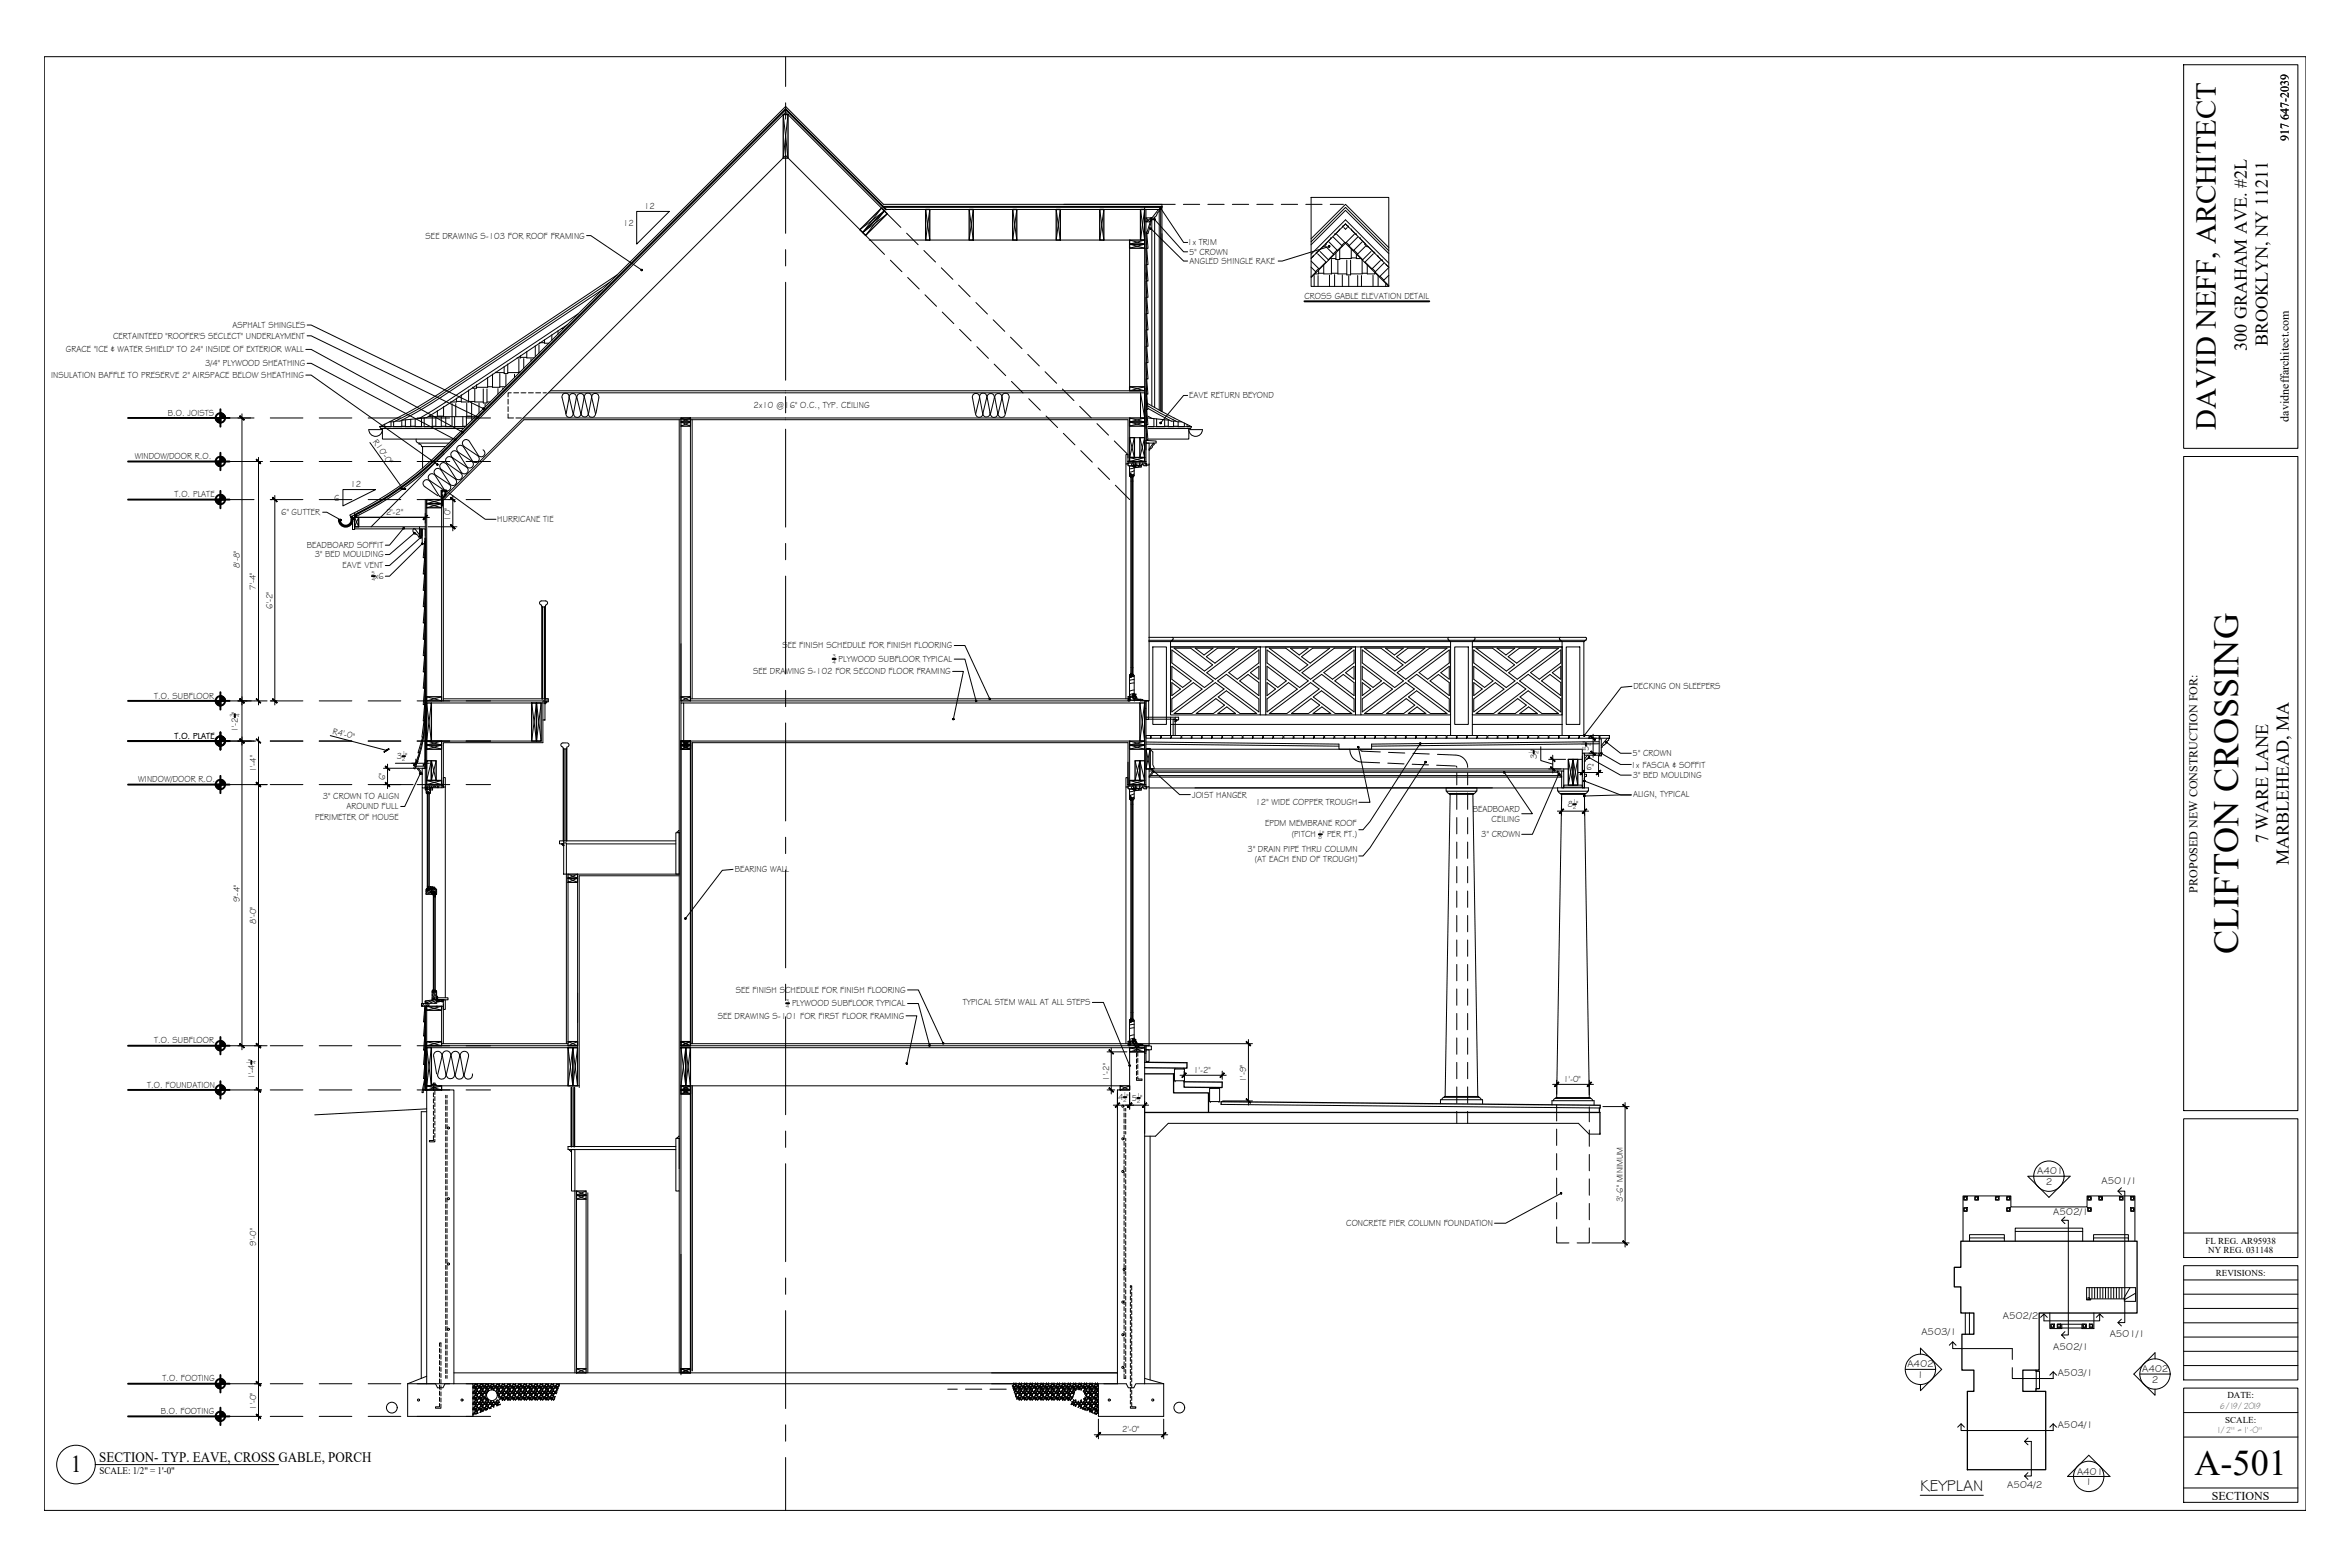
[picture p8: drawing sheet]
<svg xmlns="http://www.w3.org/2000/svg" width="914mm" height="610mm" viewBox="0 0 914 610" stroke-linecap="round" stroke-linejoin="round" font-family="sans-serif">
<defs><g id="words">
<g font-size="14.1">
<text x="871.1" y="371.1" transform="rotate(-90 871.1 371.1)">CLIFTON CROSSING</text>
<text x="853.9" y="573.9">A-501</text>
</g>
<text font-size="11.3" x="862.2" y="167.2" transform="rotate(-90 862.2 167.2)">DAVID NEFF, ARCHITECT</text>
<text font-size="9.4" x="27.6" y="572.6">1</text>
<g font-size="7">
<text x="874.2" y="136.5" transform="rotate(-90 874.2 136.5)">300 GRAHAM AVE. #2L</text>
<text x="882.5" y="134.8" transform="rotate(-90 882.5 134.8)">BROOKLYN, NY 11211</text>
<text x="882.5" y="328" transform="rotate(-90 882.5 328)">7 WARE LANE</text>
<text x="890.7" y="336.7" transform="rotate(-90 890.7 336.7)">MARBLEHEAD, MA</text>
</g>
<text font-size="6.3" x="747.2" y="580">KEYPLAN</text>
<text font-size="5.6" x="38.7" y="568.8">SECTION- TYP. EAVE, CROSS GABLE, PORCH</text>
<g font-size="4.7">
<text x="890.6" y="54.9" transform="rotate(-90 890.6 54.9)">917 647-2039</text>
<text x="890.7" y="164" transform="rotate(-90 890.7 164)">davidneffarchitect.com</text>
<text x="855.1" y="347.2" transform="rotate(-90 855.1 347.2)">PROPOSED NEW CONSTRUCTION FOR:</text>
<text x="860.7" y="583.4">SECTIONS</text>
</g>
<g font-size="4">
<text x="792.7" y="456.8">A401</text>
<text x="796" y="461">2</text>
<text x="817.8" y="460.7">A501/1</text>
<text x="799" y="472.7">A502/1</text>
<text x="779.4" y="513">A502/2</text>
<text x="747.6" y="519.4">A503/1</text>
<text x="820.9" y="520.3">A501/1</text>
<text x="799" y="525.2">A502/1</text>
<text x="742.2" y="532">A402</text>
<text x="833.5" y="533.7">A402</text>
<text x="746" y="536.2">1</text>
<text x="800.7" y="535.4">A503/1</text>
<text x="837.3" y="538">2</text>
<text x="800.7" y="555.7">A504/1</text>
<text x="808.2" y="573.6">A401</text>
<text x="781" y="578.9">A504/2</text>
<text x="811.5" y="577.8">1</text>
</g>
<text font-size="3.9" x="38.7" y="573.4">SCALE: 1/2&quot; = 1'-0&quot;</text>
<g font-size="3.6">
<text x="250.7" y="81.2">12</text>
<text x="242.5" y="88.1">12</text>
<text x="165.6" y="92.8">SEE DRAWING S-103 FOR ROOF FRAMING</text>
<text x="462" y="95.5">1x TRIM</text>
<text x="462.7" y="99.1">5&quot; CROWN</text>
<text x="462.8" y="102.7">ANGLED SHINGLE RAKE</text>
<text x="507.6" y="116.2">CROSS GABLE ELEVATION DETAIL</text>
<text x="44" y="131.8">CERTAINTEED &quot;ROOFER'S SECLECT&quot; UNDERLAYMENT</text>
<text x="90.5" y="127.6">ASPHALT SHINGLES</text>
<text x="25.6" y="137.1">GRACE &quot;ICE &amp; WATER SHIELD&quot; TO 24&quot; INSIDE OF EXTERIOR WALL</text>
<text x="79.8" y="142.4">3/4&quot; PLYWOOD SHEATHING</text>
<text x="19.9" y="147.1">INSULATION BAFFLE TO PRESERVE 2&quot; AIRSPACE BELOW SHEATHING</text>
<text x="462.7" y="155">EAVE RETURN BEYOND</text>
<text x="65.3" y="161.7">B.O. JOISTS</text>
<text x="293.2" y="158.6">2x10 @16&quot; O.C., TYP. CEILING</text>
<text x="145" y="172.1" transform="rotate(55 145 172.1)">R10'</text>
<text x="52.4" y="178.6">WINDOW/DOOR R.O.</text>
<text x="148.9" y="177.5" transform="rotate(55 148.9 177.5)">-0&quot;</text>
<text x="136.4" y="189.4">12</text>
<text x="67.9" y="193.5">T.O. PLATE</text>
<text x="130" y="195.1">6</text>
<text x="109.4" y="200.4">6&quot; GUTTER</text>
<text x="150.2" y="200.4">2'-2&quot;</text>
<text x="175.3" y="202.6" transform="rotate(-90 175.3 202.6)">10&quot;</text>
<text x="193.5" y="203.2">HURRICANE TIE</text>
<text x="119.4" y="213.2">BEADBOARD SOFFIT</text>
<text x="93.3" y="221" transform="rotate(-90 93.3 221)">8'-8&quot;</text>
<text x="122.5" y="216.9">3&quot; BED MOULDING</text>
<text x="133.3" y="221.1">EAVE VENT</text>
<text x="146" y="225.3">x6</text>
<text x="99.6" y="229.5" transform="rotate(-90 99.6 229.5)">7'-4&quot;</text>
<text x="106" y="236.9" transform="rotate(-90 106 236.9)">6'-2&quot;</text>
<text x="304.4" y="252.3">SEE FINISH SCHEDULE FOR FINISH FLOORING</text>
<text x="326.3" y="257.6">PLYWOOD SUBFLOOR TYPICAL</text>
<text x="293" y="262.3">SEE DRAWING S-102 FOR SECOND FLOOR FRAMING</text>
<text x="635.6" y="268.1">DECKING ON SLEEPERS</text>
<text x="59.9" y="271.8">T.O. SUBFLOOR</text>
<text x="67.9" y="287.4">T.O. PLATE</text>
<text x="92.6" y="284.9" transform="rotate(-90 92.6 284.9)">1'-2 &quot;</text>
<text x="129.3" y="285.4" transform="rotate(15 129.3 285.4)">R4'</text>
<text x="133.7" y="286.6" transform="rotate(15 133.7 286.6)">-0&quot;</text>
<text x="618.3" y="292.2" transform="rotate(-90 618.3 292.2)">5 &quot;</text>
<text x="154.4" y="295.4">3 &quot;</text>
<text x="598" y="295.2" transform="rotate(-90 598 295.2)">3 &quot;</text>
<text x="617.3" y="299.6">6&quot;</text>
<text x="634.6" y="298.6">1x FASCIA &amp; SOFFIT</text>
<text x="635.3" y="294.2">5&quot; CROWN</text>
<text x="53.8" y="304.3">WINDOW/DOOR R.O.</text>
<text x="99.7" y="300.5" transform="rotate(-90 99.7 300.5)">1'-4&quot;</text>
<text x="149.9" y="303.6" transform="rotate(-90 149.9 303.6)">6&quot;</text>
<text x="635.3" y="302.7">3&quot; BED MOULDING</text>
<text x="125.6" y="310.9">3&quot; CROWN TO ALIGN</text>
<text x="463.9" y="310.3">JOIST HANGER</text>
<text x="635.4" y="310.2">ALIGN, TYPICAL</text>
<text x="134.8" y="314.9">AROUND FULL</text>
<text x="488.5" y="313.3">12&quot; WIDE COPPER TROUGH</text>
<text x="573" y="315.7">BEADBOARD</text>
<text x="610" y="314">8 &quot;</text>
<text x="122.7" y="318.9">PERIMETER OF HOUSE</text>
<text x="492.3" y="321.1">EPDM MEMBRANE ROOF</text>
<text x="580.4" y="319.7">CEILING</text>
<text x="502.7" y="325.8">(PITCH &quot; PER FT.)</text>
<text x="576.4" y="325.8">3&quot; CROWN</text>
<text x="485.4" y="331.4">3&quot; DRAIN PIPE THRU COLUMN</text>
<text x="488.3" y="335.4">(AT EACH END OF TROUGH)</text>
<text x="285.9" y="339.3">BEARING WALL</text>
<text x="93.3" y="350.9" transform="rotate(-90 93.3 350.9)">9'-4&quot;</text>
<text x="99.7" y="359.4" transform="rotate(-90 99.7 359.4)">8'-0&quot;</text>
<text x="286.3" y="386.2">SEE FINISH SCHEDULE FOR FINISH FLOORING</text>
<text x="308.2" y="391.5">PLYWOOD SUBFLOOR TYPICAL</text>
<text x="374.6" y="391.1">TYPICAL STEM WALL AT ALL STEPS</text>
<text x="279.3" y="396.3">SEE DRAWING S-101 FOR FIRST FLOOR FRAMING</text>
<text x="59.9" y="405.9">T.O. SUBFLOOR</text>
<text x="99" y="419.8" transform="rotate(-90 99 419.8)">1'-4 &quot;</text>
<text x="464.4" y="417.4">1'-2&quot;</text>
<text x="57.2" y="423.1">T.O. FOUNDATION</text>
<text x="431.5" y="420.4" transform="rotate(-90 431.5 420.4)">1'-2&quot;</text>
<text x="484.9" y="420.9" transform="rotate(-90 484.9 420.9)">1'-9&quot;</text>
<text x="608.3" y="421">1'-0&quot;</text>
<text x="435.1" y="428">4 &quot;</text>
<text x="440.4" y="428.3">5 &quot;</text>
<text x="631.4" y="467.8" transform="rotate(-90 631.4 467.8)">3'-6&quot; MINIMUM</text>
<text x="523.8" y="477">CONCRETE PIER COLUMN FOUNDATION</text>
<text x="99.7" y="484.5" transform="rotate(-90 99.7 484.5)">9'-0&quot;</text>
<text x="63.2" y="537.4">T.O. FOOTING</text>
<text x="62.5" y="550.1">B.O. FOOTING</text>
<text x="99.7" y="548.4" transform="rotate(-90 99.7 548.4)">1'-0&quot;</text>
<text x="436.7" y="557.3">2'-0&quot;</text>
</g>
<g font-size="3.5">
<text x="858.1" y="484">FL REG. AR95938</text>
<text x="859.2" y="487.6">NY REG. 031148</text>
<text x="862.2" y="496.3">REVISIONS:</text>
<text x="866.7" y="543.9">DATE:</text>
<text x="865.8" y="553.5">SCALE:</text>
</g>
<g font-size="3">
<text x="864.1" y="548.1">6/19/2019</text>
<text x="863.2" y="557.7">1/2&quot; = 1'-0&quot;</text>
</g>
<g font-size="2.4">
<text x="91.1" y="279.1" transform="rotate(-90 91.1 279.1)">3</text>
<text x="93.3" y="279.1" transform="rotate(-90 93.3 279.1)">4</text>
<text x="156.4" y="293.9">1</text>
<text x="596.5" y="293.3" transform="rotate(-90 596.5 293.3)">1</text>
<text x="598.6" y="293.3" transform="rotate(-90 598.6 293.3)">2</text>
<text x="616.8" y="290.2" transform="rotate(-90 616.8 290.2)">1</text>
<text x="619" y="290.3" transform="rotate(-90 619 290.3)">2</text>
<text x="156.4" y="296">2</text>
<text x="612" y="312.5">1</text>
<text x="612" y="314.7">2</text>
<text x="97.5" y="414" transform="rotate(-90 97.5 414)">1</text>
<text x="99.7" y="414" transform="rotate(-90 99.7 414)">4</text>
<text x="437" y="428.7">2</text>
<text x="437" y="426.6">1</text>
<text x="442.3" y="426.9">1</text>
<text x="442.3" y="429">2</text>
</g>
<g font-size="2.3">
<text x="144.6" y="223.9">5</text>
<text x="144.7" y="226">4</text>
<text x="323.9" y="256.1">3</text>
<text x="323.9" y="258.2">4</text>
<text x="513.1" y="324.3">1</text>
<text x="513.1" y="326.4">8</text>
<text x="305.8" y="390.1">3</text>
<text x="305.8" y="392.2">4</text>
</g>
</g></defs>
<!-- layer: A-TITLEBLOCK -->
<g fill="none" stroke="#000" stroke-width=".39">
<path d="M17.2 22.1h880.1v565.5h-880.1zM849.7 25.2h44.4v149.2h-44.4zM849.7 177.6h44.4v254.5h-44.4zM849.7 435.2h44.4v54h-44.4zM849.7 479.7h44.4M849.7 492.4h44.4v44.4h-44.4zM849.7 497.9h44.4M849.7 503.5h44.4M849.7 514.6h44.4M849.7 509h44.4M849.7 525.7h44.4M849.7 520.1h44.4"/>
<path d="M849.7 531.2h44.4M849.7 540h44.4v44.5h-44.4zM849.7 549.5h44.4M849.7 559.1h44.4M37.1 569.8h71.3M849.7 578.9h44.4"/>
<circle cx="29.6" cy="569.7" r="7.5"/>
</g>
<!-- layer: A-KEYPLAN -->
<g fill="none" stroke="#000" stroke-width=".39">
<path d="M789 457.6h16.5l-8.2 8.2zM764.1 465.5h1.4v1.4h-1.4zM764.1 469.8h1.4v1.5h-1.4zM768.4 465.5h1.4v1.4h-1.4zM776.4 465.5h1.5v1.4h-1.5zM780.8 465.5h1.4v1.4h-1.4zM780.8 469.8h1.4v1.5h-1.4zM784.1 479v-1.2h26.3v1.2M802.2 474.7h2.6v44.6h-2.6l1.3 1.4M803.5 473.4l-1.3 1.3 1.3 1.3M812.3 465.5h1.4v1.4h-1.4zM812.3 469.8h1.4v1.5h-1.4z"/>
<path d="M816.7 465.5h1.4v1.4h-1.4zM824.7 465.5h1.4v1.4h-1.4zM825.5 464.7l-1.4-1.3h2.7v51.1h-2.7l1.4 1.3M825.5 462.1l-1.4 1.3M829.1 465.5h1.4v1.4h-1.4zM829.1 469.8h1.4v1.5h-1.4zM763.8 482.9v-17.7h18.6v4.3h29.7v-4.3h18.6v17.7M766.4 482.9v-1.3h13.5v1.3M766.4 481.6v-1.3h13.5v1.3M784.1 482.9v-3.9h26.3v3.9M814.6 482.9v-1.3h13.6v1.3M814.6 481.6v-1.3h13.6v1.3"/>
<path d="M764.7 510.8v8.2M766.3 510.8v8.2M794 512.5l1.3-1.3v2.6h21.7v-2.6l1.3 1.3M795.3 511.2l1.3 1.3M797.9 515.1h1.4v1.4h-1.4zM800.5 515.1h1.4v1.4h-1.4zM802.3 516.6h7.8M802.3 515.2h7.8M803.5 518l-1.3 1.3M810.4 515.1h1.4v1.4h-1.4zM812.4 504.9h.7v.6h-.7zM812.9 500.9v4"/>
<path d="M813 515.1h1.4v1.4h-1.4zM813.1 505.3h13.5M814 500.9v4.2M815 500.9v4.2M816.1 500.9v4.2M817 511.2l-1.3 1.3M817.2 500.9v4.2M818.2 500.9v4.2M819.3 500.9v4.2M820.3 500.9v4.2M821.4 500.9v4.2M822.5 500.9v4.2"/>
<path d="M823.5 500.9v4.2M824.6 500.9v4.2M825.5 513.2l-1.4 1.3M825.6 500.9v4.2M827 506.3h4M828.8 500.9l-2.4 4.2M831 500.9h-19.1v4.8h1.6v-.4M831 503.1l-4.2 2.4M741.4 532.7h11.8M747.3 526.8v-2.3l8.2 8.2-8.2 8.3v-2.4M759.8 522l-1.3 1.3M761.1 523.3l-1.3-1.3v2.6h23.2v4.3"/>
<path d="M783 532v4.3h15.9v-2.6l1.3 1.3M792.3 533.4v6.8M793.6 533.4v6.8M798.9 533.7l-1.3 1.3M832.7 534.5h11.7M838.5 528.7v-2.5l-8.2 8.3 8.2 8.3v-2.4M763.1 553.9l-1.4 1.3M764.4 555.2l-1.3-1.3v2.6h35.8v-2.6l1.3 1.3M789.1 559.4l-1.3 1.3M798.9 553.9l-1.3 1.3M789.1 562.1l-1.3-1.4h2.6v13.5h-2.6l1.3 1.3M789.1 572.9l-1.3 1.3"/>
<path d="M804.5 574.4l8.3-8.3 8.2 8.3zM747.2 581.7h24.5"/>
<circle cx="797.2" cy="457.6" r="5.9"/>
<circle cx="764.8" cy="466.2" r=".53"/>
<circle cx="764.8" cy="470.5" r=".53"/>
<circle cx="769.1" cy="466.2" r=".53"/>
<circle cx="777.1" cy="466.2" r=".53"/>
<circle cx="781.5" cy="466.2" r=".53"/>
<circle cx="781.5" cy="470.5" r=".53"/>
<circle cx="813" cy="466.2" r=".53"/>
<circle cx="813" cy="470.5" r=".53"/>
<circle cx="817.4" cy="466.2" r=".53"/>
<circle cx="825.4" cy="466.2" r=".53"/>
<circle cx="829.8" cy="470.5" r=".53"/>
<circle cx="829.8" cy="466.2" r=".53"/>
<circle cx="798.6" cy="515.8" r=".53"/>
<circle cx="801.2" cy="515.8" r=".53"/>
<circle cx="811.1" cy="515.8" r=".53"/>
<circle cx="813.7" cy="515.8" r=".53"/>
<circle cx="747.2" cy="532.7" r="5.9"/>
<circle cx="838.5" cy="534.5" r="5.9"/>
<circle cx="812.7" cy="574.4" r="5.9"/>
</g>
<path d="M763 482.9h68.6v27.9h-38.1v22.2h-6.4v8.3h8.9v30.5h-30.5v-30.5h2.6v-8.3h-4.7v-14h4.7v-8.2h-5.1v-10.2h-2.6v-7.6h2.6zM792.2 533v.4h1.3M793.5 540.2h-1.3v1.1" fill="none" stroke="#000" stroke-width=".51"/>
<!-- layer: 3BLUE -->
<g fill="none" stroke="#000" stroke-width=".39">
<path d="M510.2 76.8h30.2v34.6h-30.2zM338.2 93.4h101.3M338.6 93.4l-32.9-32.9-133.9 133.9M345.2 83.2l-39.5-39.6-161.3 161.3M439.5 96.6v53.9M445.4 96.6v53.9M445.9 81.5v93.5M446.2 90.3l.5 6.3h-.5l.5 6.4h-.5l.5 6.3h-.5l.5 6.4h-.5l.5 6.3h-.5l.5 6.4h-.5l.5 6.3h-.5l.5 6.4h-.5l.5 6.3h-.5l.5 5.9h-.5l.5 6h-.5l.5 5.9h-.5l.5 5.9h-.5M448.3 84.8l-1.6 6.1-.5-.1M451.6 80.5v1h-106.9M452.1 80.5v-1h-108.3l-38.1-38.1-134 134a125.2 125.2 0 0 1-35.6 25l.4 .7 .7-.4M510.2 92.9l13.3-13.4 16.9 16.8"/>
<path d="M213.4 152.8h230.4M214.2 152h229.6M445.4 152v18.3M154.6 162.6l-6.8 3.4M172.8 176.5a126 126 0 0 1-34.8 24.7M203.6 162.6h235.9M264.3 163.3v108.6M265 165.8v107.7M268.6 165.8v105.3M269.3 163.3v108.6M438.9 178.1v-14.8h-235.1l-31.3 31.3v78.1M438.9 179.5h.6"/>
<path d="M439.5 165.5v4.8M441.4 170.3h2.1M445.4 179.5h.5M166 197.5v101.4M166 194.4h-.5v14.2M171.8 197.5v73.6M438.1 180.5v91.4M447.1 180.4v92.1M139.6 201.2h25.9M165.2 210.6l-.5 6.4h.5l-.5 6.3h.5l-.5 6.4h.5l-.5 6.3h.5l-.5 6.4h.5l-.5 6.3h.5l-.5 6.4h.5l-.5 6.3h.5l-.5 6.4h.5l-.5 6.3h.5l-.5 6.4h.5M167.9 273.5h44.3M171.8 272.7h41.6"/>
<path d="M172.5 271.9h40.9M264.3 272.1v182.6M266 273.5h177.5M268.6 272.7h170.9M268.6 271.9h170.3M445.4 272.7v.8M445.4 275.6h.5M445.9 272.7v26.4M164.5 286.7l-1.9 6.2h.6l-2.2 6 .5 .2M165 280.5l-.8 6.3h.5M171.8 288.3h38.8M171.8 291.5v14.2"/>
<path d="M211.2 288.9h-38.7v15.7M265 291.5v116.1h178.5M268.6 288.3h170.9M268.6 291.5v113.7M439.5 291.5v14.2M445.4 291.5v4.5M445.9 289.5l75.1 .8M446.3 291.5h169.4M447.1 299.1h163.1M608.5 299.1v.8M613.9 295.4h1.8M615.7 291.7v1.3"/>
<path d="M622.3 289.3l-88.6 1M164.3 306.5v83.9M165.5 305.2h.5M173.3 306.2v82M438.1 306.2v99.8M438.9 305.2v-16.3h-169.6v117.1M445.4 305.2h.5M447.1 306.1v100.6M221 343.2v62M221 340.1h-.6v65.9M224.7 343.2v64.4h-56.8M224.7 340.1h39.6"/>
<path d="M264.3 340.7h-38.9v82.4M165.3 392l-.5 5.6h.5l-.5 5.5h.5l-.5 5.5h.5l-.5 5.5h.5l-.5 5.5h.5M165.5 391.5h.5M166 393v11.8M171.8 393v12.2M171.8 391.5h.7M172.5 390.6v15.4M165.3 419.6l-1.1 5.4 .4 .1M166 406.8h58.7M166 406.4v1.2M171.8 406h49.2M265 406.8h180.4v.8"/>
<path d="M268.6 406h170.9M445.4 409.7h.5M445.9 406.8v2.4M166 432.5h-2.1v103.7M169.7 422.4h55.7M265 425.6v109.2M268.6 422.4h167.3M268.6 425.6v106.9M269.3 422.4v110.9M605.7 429.9v6.2M605.7 439.3v6.3M618.4 430.6v5.8"/>
<path d="M618.4 439.6v6.3M447.5 442v94.8M605.7 448.8v6.3M605.7 458.3v6.4M618.4 449.1v6.4M618.4 458.6v6.4M622.6 441.2h.1M224.3 466.5v66M224.3 463.3h-.6v70.8M228 466.5v66M228.7 464v70.1M264.3 463.3v70.8"/>
<path d="M605.7 477.3v6.2h4.8M605.7 467.8v6.4M618.4 477.7v5.8h-4.7M618.4 468.2v6.3M797.6 510.8v6h4.7v-1.6M814.7 510.8v6h-4.6v-1.6M166 535.4l-7.4 2.9M445.4 536.2l7.4 2.1"/>
<circle cx="174.5" cy="438.8" r=".4"/>
<circle cx="436.9" cy="430.3" r=".4"/>
<circle cx="436.9" cy="455.7" r=".4"/>
<circle cx="436.9" cy="443" r=".4"/>
<circle cx="174.5" cy="466.3" r=".4"/>
<circle cx="174.5" cy="491.7" r=".4"/>
<circle cx="437.4" cy="493.8" r=".4"/>
<circle cx="174.5" cy="517.1" r=".4"/>
<circle cx="436.9" cy="519.2" r=".4"/>
<circle cx="436.9" cy="506.5" r=".4"/>
<circle cx="436.9" cy="531.9" r=".4"/>
<circle cx="152.5" cy="547.6" r="2.1"/>
<circle cx="162.8" cy="544.6" r=".4"/>
<circle cx="179.8" cy="544.6" r=".4"/>
<circle cx="191.4" cy="542.8" r="2.1"/>
<circle cx="431.6" cy="544.6" r=".4"/>
<circle cx="448.5" cy="544.6" r=".4"/>
<circle cx="458.9" cy="547.6" r="2.1"/>
</g>
<!-- layer: 1WHITE -->
<g fill="none" stroke="#000" stroke-width=".39">
<path d="M304.8 44.6l1.8 16.9M306.6 44.6l-1.8 16.9M334.6 89.4l9.5-7.4-7.3 9.6M343 80.9l-7.3 9.6 9.5-7.3M360.2 81.5l1.6 11.9M361.8 81.5l-1.6 11.9M377.1 81.5l1.6 11.9M378.7 81.5l-1.6 11.9M394 81.5l1.6 11.9M395.6 81.5l-1.6 11.9M411 81.5l1.6 11.9M412.6 81.5l-1.6 11.9"/>
<path d="M427.9 81.5l1.6 11.9M429.5 81.5l-1.6 11.9M439.5 93.4l5.9 1.6-5.9 1.6M443.8 81.5l1.6 11.9-5.9 1.6 5.9 1.6M445.4 81.5l-1.6 11.9M445.9 86.3h1.6l.5-1.5h-2.1v1.5l2.1-1.5-1.8 6M445.9 96.6l.3 6.4M445.9 90.3l.3 6.3M445.9 84.8l1.6 1.5M510.2 94.1l13.3-13.4 16.9 16.8M510.2 95.2l13.3-13.4 16.9 16.8M521.3 96.9v4.1h-1.5v-2.7"/>
<path d="M525.8 96.9v3.7h-4.5M527.8 98.8v1.8h1.7M445.9 109.3l.3 6.4M445.9 103l.3 6.3M445.9 115.7l.3 6.3M510.2 100.5l13.3-13.4 16.9 16.9M511.3 107.2v4.2M512.9 107.2v4.2M513.1 105.1v1.5h-1.5M513.1 106.3h2M517.3 107.1v4.3M517.6 100.6h2.2"/>
<path d="M518.1 101v5.6h-3v-3.5M518.1 106.3h2.5M519.3 106.8v4.6M520.6 101.3v5.3h3.4M522.3 106.9v4.5M524 101.2v5.7h1.5v-5.7M524.8 107.3v4.1M525.8 100.3h2M528.3 107.2v4.2M529.8 107.2v4.2M530 101.1v5.5h-4.5M530 106.3h2"/>
<path d="M532 103.1v3.5h3v-.6M534.2 107.1v4.3M535 106.3h.2M536.2 107.3v4.1M539.2 110.3v1.1M445.9 122l.3 6.4M445.9 134.7l.3 6.4M445.9 128.4l.3 6.3M197.7 155.3v1.9M197.7 158.2v1.9M198.9 152.8h-1.2v1.6M199.9 152.8h1.9"/>
<path d="M202.7 152.8h1.9M205.6 152.8h1.9M208.4 152.8h2M211.3 152.8h1.3M439.5 150.5l5.9 1.5M443.8 152.8l1.6 9.8-5.9 1.6 5.9 1.6M445.4 150.5l-5.9 1.5M445.9 141.1l.3 6.3M445.9 147.4l.3 5.9M445.9 159.3l.3 5.9M445.9 153.3l.3 6M92.6 162.6h4.9"/>
<path d="M94.1 161v113.2M98.8 179.5h3.4M100.6 177.9v96.3M143.9 172.2l12.9 17.9M197.7 161v1.6h2.1M200.7 162.6h2.2M265 162.6l3.6 1.6-3.6 1.6M268.6 162.6l-3.6 1.6 3.6 1.6M439.5 162.6l5.9 1.6-5.9 1.6M439.5 170.3l1.9 7.7M441.4 170.3l-1.9 7.7 5.9 1.5M443.5 170.3l1.9 7.7-5.9 1.5"/>
<path d="M445.4 170.3l-1.9 7.7M445.9 165.2l.3 5.9M105.4 194.4h.5M106.9 192.7v81.5M138 199.7v5.2l1.6-3.7M165.5 199.7v3.8M166 194.4l5.8 1.5-5.8 1.6M171.8 194.4l-5.8 1.5 5.8 1.6M174.6 194.4h2.5M176.2 192.7v13.8M439.5 184.8l.2 .1M439.6 181.3l-.1 3.4 .4-.1"/>
<path d="M439.6 181.3h1.3M439.8 184.8h.1M439.8 184.9h.1M439.9 184.9h.1M439.8 184.8l-.3-.1 .1 .5M439.8 185.4h.2M439.9 184.4h.1M439.9 184.3v.6M439.9 184.3h.1M439.9 184.6l.1 .8M439.9 184.4v.2M439.9 184.9l.1 .5"/>
<path d="M439.9 184.9l.1 .6M439.9 185.4v.1M439.9 185.2h-.3l.4 .3M440 184.3l.1 .4M440 184.4h.1M440 184.4l-.1 .1M440 185.4v.1M440 185.5h.1M440 185.4l.1 .1M440.1 184.8h.8v.7l.3-.3M440.2 184.9l-.1 78.1h.8v-78.1l-.2 78.1M440.2 184.9v78.1"/>
<path d="M440.2 185.3h.5M440.2 185h.5M440.5 180.1l-.2 1.1M440.8 180.1h.2M440.8 181.2h.1M440.8 181.3l.1 .1M440.9 181.2v.1M440.9 181.1l-.1 .1M440.9 181.1l.6 .1M440.9 181.3l.3 .1M440.9 181.4h.3M441 180.9h.1"/>
<path d="M441 181.1l-.2 .1M441 181.2h.1M441 181.2l.2 .2-.3-.1M441 181.2l.2 .1M441.1 181h.1M441 180.9l.1 .2M441.1 180.9h.1M441.1 180.9l.5 .2v-.3h.7l1.2 .4M441.1 181.1h.1M441.2 181.4v3.8M441.2 181.2v.2M441.3 184.4l-.7 .3"/>
<path d="M441.3 182l-1.8 .4M441.3 183.1l-1.8 .6M441.3 181.8l.1 .1M441.4 181.9h.2M441.4 181.6l.1 .1M441.4 181.6h-.1M441.4 181.5l.1 .2M441.5 181.6h-.2M441.5 181.3l.1 .6h-.2M441.5 181.3h.1M441.5 181.7l.1 .1M441.5 181.3l.1 .4"/>
<path d="M441.6 181.7v.2M441.6 181.9h.1M441.6 181.7h.2M441.7 181.7h.1M441.7 181.6v.1M441.7 181.6h.1M441.8 181.1l.1 .8M441.9 181.6v.1M441.9 181.7h-.3M441.9 180l-.1 .8M442.3 181.1l.1 .7M443 181.2l.1 .5"/>
<path d="M443.5 181.2l.2 .5M443.6 180.1h1.8l.5 .1v.2M443.6 180.1h-4.6v1.1h2.6M443.6 180.1l-.3 1.1M444 181l-.5 .2M444 181.7l-2.4 .1M444 181h-.5v.2l-2-.1 .1 .6 .3-.1M444.1 180.9v.7M444.1 181.6l-.1 .1M444.7 180.2l-.2 .6M445.9 180.4h.3v.4M445.9 180.4h.3"/>
<path d="M446.1 180.4l-.2 .8M446.1 180.4l.1 .1M446.2 180.5l-.1 .7h-1v-.4l-1 .1M136.4 201.3h30.7M138 201.2l1.6 3.7M163.2 205.7h1.1v2.8h-1.1zM163.2 204.9h2.3M163.5 205.7v2.8M163.7 205.7v2.8M164 205.7v2.8M165.5 217l-.3 6.3M165.5 210.6l-.3 6.4"/>
<path d="M166.5 204.9h11.3M165.5 236l-.3 6.4M165.5 229.7l-.3 6.3M165.5 223.3l-.3 6.4M165.5 255.1l-.3 6.3M165.5 248.7l-.3 6.4M165.5 242.4l-.3 6.3M92.6 272.7h3.5M99 272.7h4.9M105.4 272.7h2.4M165.4 279a50.8 50.8 0 0 1-3.7 19M165.5 267.8l-.3 6.3"/>
<path d="M165.5 274.1l-.8 12.7-1.5 6.1M165.5 261.4l-.3 6.4M166 271.1l5.8 1.6M166 273.5l1.9 14.8M167.9 273.5l-1.9 14.8M171.8 271.1l-5.8 1.6M206.9 273.5l1.8 14.8 1.9-14.8M265 271.1l3.6 1.6M268.6 271.1l-3.6 1.6M438.9 271.7l.6 .1M439 272.2h.2M439 271.1l.5 .2"/>
<path d="M439 272.5l.7 .1M439 272.5h.2M439.1 270.9l-.1 1.6M439.1 271h.4M439.2 272.5h.1M439.2 271.9l.2 .6M439.2 271.9v.6M439.3 271.9l.1 .5M439.3 272.4h.3M439.4 272.2h.2M439.5 263h.2M439.5 270.9l.1 .1"/>
<path d="M439.5 263.2v7.4l1.3 .1M439.5 263.2h.1M439.5 271.4h.1M439.6 271h.1M439.6 271.4v.1M439.6 272.4l-.1 .1M439.6 271v1.3M439.6 262.7l-.1 .5M439.6 271v1.4M439.6 271.3v.1M439.7 263.2l.2 .3M439.7 263.2h.1"/>
<path d="M439.7 272.2l.1 .1M439.7 271v.1M439.7 272.5v.1M439.7 271.1h1.1M439.8 263h.1M439.8 262.9h.1M439.8 263l-.3 .2M439.8 262.4l-.2 .2M439.9 263.4h.1M439.9 263.5h.1M439.9 262.9h.1M439.9 263.5l-.4 .1"/>
<path d="M439.9 263.3v.2M439.9 263.4v.1M439.9 263.2v.1M439.9 263v.2M439.9 263.3h.1M439.9 263.3l.1 .2M439.9 262.3h.1M439.9 262.6l-.3 .1M440 262.4h-.2M440 263.5h.1M440 262.3l-.2 .1M440 262.4l-.1 .5"/>
<path d="M440 262.3l-.1 .6M440 263.2l-.1 .3M440 262.4v.9M440.1 262.4h-.1M440.1 263.1l-.1 .1M440.7 271.1h.1M440.7 271.4h.1M440.7 271.4l-1-.2v1M440.8 271.3h.1M440.8 270.7l.1 .1M440.8 270.4h.1M440.8 271.1v.2"/>
<path d="M440.8 271.2h.1M440.8 271.5h.1M440.8 271.4l.1 .1M440.8 270.5h.1M440.8 270.3h.1M440.9 270.3v.4M440.9 270.3h.1M440.9 270.8v.5M440.9 271.5l.5 .5M440.9 271.1l.2 .1M440.9 270.8l.3 .2v.3M440.9 271.1v.2"/>
<path d="M440.9 270.4h.1M440.9 270.8h.1M440.9 270.3l.3 .5M440.9 270.5h.1M441 262.4l.2 .2M441 262.4l-.1 .7h-.8M441 270.8h.1M441 271.3v.4M441 271.7h.1M441.1 271.2l-.1 .1M441.1 270.8l.1 .2M441.1 271.8l.3 .1"/>
<path d="M441.1 270.8h-.2M441.1 270.8h.1M441.2 270.8h-.1M441.2 272.5h.1M441.2 271h.1M441.2 262.7l.1 8M441.2 272.5h-1.5M441.2 270.8v.1M441.2 271.1l-.3 .2M441.2 272.5l2.5 .1M441.3 268.4l-1.8 .5M441.3 270.1h.1"/>
<path d="M441.3 270.2h.1M441.3 263.2l-1.4 .2M441.3 264.4l-1.8 .3M441.3 265.7l-1.8 .3M441.3 269.8l-1.8 .5M441.3 270.5l-.1 .2M441.4 272l-.1 .3h-1.5M441.4 270.1l.6 .1M441.6 272l-.1 .3 2.4 .2M441.6 271.8l-.2 .1M441.6 272l2.3 .2-.1 .2M441.6 271.8l2.9 .5"/>
<path d="M441.7 270.6v.2M441.8 270.6l-.2 .2M441.8 271.4l-.2 .3-.5 .1M441.8 270.6l.1 1.2-.4 .1M441.9 270.8l.4 .9M441.9 270.6l-1 .2M441.9 270.6v.2M441.9 270.9l.4 .7M442 270.3l-.7-.2 .2 .5M443.5 273.5l1.9 14.8-5.9 1.6 5.9 1.6M443.7 272.7h3.3M444.5 272.3v-.2l.1 .2"/>
<path d="M444.6 272.3l2.4 .2M445.4 273.5l-1.9 14.8M92.6 288.3h.5M94.1 286.7v121.7M99 288.3h.5M100.6 286.7v265.9M128.5 286.2l21.9 5.7M153.8 296.9h13.3M161.8 295.3v1.7M163.4 293l-1.9 6.1M165.5 295.3v1.7M166 288.3l5.8 1.6-5.8 1.6"/>
<path d="M169.7 296l-1.8 7.6M171.8 288.3l-5.8 1.6 5.8 1.6M206.9 288.3l1.8-14.8 1.9 14.8M211.2 280.1v8.8M265 288.3l3.6 1.6-3.6 1.6M268.6 288.3l-3.6 1.6 3.6 1.6M439.5 288.3l5.9 1.6-5.9 1.6M441.7 296l1.8 7.6M445.9 291.5l1.6 7.6h1.6l-.5-1.6v-5l-1.1-1h-1.3v-.3h1.3v7.9M447.5 291.5l-1.6 7.6M525.2 291.5a4.7 4.7 0 0 0 4.6 5l7 .3M529.5 291.5v.5l.5 .2 7.1 .3"/>
<path d="M540 296.9l6.3 .3M540.3 292.7l6.3 .2M549.5 297.3l6.3 .3M549.8 293.1l6.3 .2M559 297.7l7 .3M559.3 293.5l7.1 .3M566.4 298l.4 .5M566.5 293.8a4.8 4.8 0 0 1 4.6 4.7M610.2 295.4l1.9 10 1.8-10M99 305.2h4.9M165.5 306.9l.3 .3M165.5 306.2l.3 .1"/>
<path d="M165.8 307v1.1l.2-.2 .1 .2h.9v.6M165.8 305.7h4.5l-.1 .8h-2l-.6-.3v.3h-1.8M165.8 305.7l.1 .8M165.8 305.7h-.3v1.6h.3l.1-.8M165.9 306.9l-.1 .1M165.9 308.6l-.1-.5h.4v.6M165.9 307h.2M165.9 308.6l.3 .2M166 308l-.1 .1M166 308.1l.2 .6M166 306.9h.4M166.2 305.7l.3 .8"/>
<path d="M166.2 308.7v.1M166.2 308.3l.2 37.9zM166.4 308.3l.5 .1zM166.4 308.6h.1M166.4 308.4h.4v.3v-.3h-.4v.3zM166.5 308.7h.1M166.4 308.4v.1M166.4 308.5h.1M166.4 307h.1M166.5 307l-.5 .9M166.5 307h1M166.9 308.4h.1"/>
<path d="M166.8 308.5h.1M166.8 308.4h.1M166.9 305.7v.1M166.9 305.8l.4 .7M167.4 306.9l.1 .1M167.5 307l-.8 1.1M167.5 307v1.6l-.4 .2M167.5 308.1l-.4 .7M167.6 306.9v.4h.7M167.8 305.7l.2 .7M168.3 306.5l-.8 .4M168.3 307.3h-.1"/>
<path d="M168.3 306.5h-1v.4h.3M168.3 306.5v.8M168.4 305.7l.5 .8M169.3 305.7l.4 .8M169.7 303.6l-1.8-7.6-1.9 7.6 5.8 1.6M170.1 305.7l.2 .4M170.3 305.7h2.1v.8h-2.1v-.6M170.9 305.7l-.3 .7M171.8 303.6l-5.8 1.6M172.2 305.7l-.4 .7M439 306.9h2.5M439.5 310.5l.2 .1"/>
<path d="M439.5 303.6l5.9 1.6M439.8 310.5h.1M439.8 310.6h.1M439.8 310.5v-.2l-.3 .1 .1 .5M439.8 311l.2 .1M439.9 310h.1M439.9 310.1h.1M439.9 310.3h.1M439.9 310v.5M439.9 310l.1 .1M439.9 310.6l.1 .6M439.9 310.2l.1 .9"/>
<path d="M439.9 310v.3M439.9 310.6h.1M439.9 311.1v.1M439.9 310.8h-.3l.4 .4M440 310l.1 .4M440 310l-.1 .2M440 311.1v.1M440.1 311.1l-.1 .1M440.1 310.4h.8v.8l.3-.4M440.2 310.9h.5M440.2 310.7h.5M440.5 305.7l-.2 1.1"/>
<path d="M440.8 305.7h.2M440.9 306.8h.1M440.8 306.8v.1M440.8 306.9h.1M440.8 306.8h.7M440.8 307l.1 .1M440.9 307l-1.4 .1v3.2h.4M440.9 306.9v.1M440.9 307h.3M440.9 307.1h.3M441 306.6h.1M441 306.8l-.2 .1"/>
<path d="M441 306.6v.2M441 306.7h.1M441.1 306.7h-.1M441.1 306.6h.1M441.1 306.8h-.1M441.1 306.6l.5 .2v-.3h.7l.6 .3M441.1 306.7h.1M441.2 307v3.9M441.2 307h-.1M441.2 306.9v.1M441.2 306.9l-.3 .1M441.3 310.1l-.7 .3"/>
<path d="M441.3 307.6l-1.8 .4M441.3 308.8l-1.8 .6M441.3 307.5l.1 .1M441.4 307.6h.2M441.4 307.3l.1 .1M441.4 307.2l-.1 .1M441.4 307.2l.1 .2M441.5 307.2h-.2M441.5 306.8h.1M441.5 306.8v.1M441.5 306.9l.1 .7M441.5 306.9h.1"/>
<path d="M441.5 307.4h.1M441.5 306.9l.1 .4M441.6 307.4v.2M441.6 307.6h.1M441.6 307.4h.3M441.7 307.4h.1M441.7 303.6l1.8-7.6 1.9 7.6-5.9 1.6M441.7 307.3h.1M441.8 307.3h-.1M441.8 307.3l-.2 .1M441.8 306.8l.1 .7M441.9 307.3v.1"/>
<path d="M441.9 305.7l-.1 .7M442.3 306.7l.1 .8M442.9 306.9h.6M443 306.9l.1 .5M443.5 306.8h.1M443.5 306.9l.2 .4M443.6 305.7h1.8l.5 .2v.2M443.6 305.7h-4.6v1.1M443.6 305.7l-.3 1.1M444 307.3l-2.4 .1M444 306.7l-2.5 .1 .1 .5h.3M444 306.7l-.5 .1"/>
<path d="M444.1 306.6v.7M444.1 307.3h-.1M444.1 306.6l1-.1v.3M444.7 305.8l-.2 .6M445.1 306.8h.1M445.2 306.9h1M445.9 306.1h.3v.4M445.9 306.1h.3M446.1 306.8v-.7l-.2 .7M566.8 300.7v4.7M566.8 308.5v6.4M566.8 318.1v6.3"/>
<path d="M571.1 300.7v4.7M571.1 308.5v6.4M571.1 318.1v6.3M610.2 305.4l1.9-10 1.8 10M566.8 327.6v6.3M566.8 337.1v6.4M571.1 327.6v6.3M571.1 337.1v6.4M165.7 347.7l.2 .2M165.8 346.7l.6 1.2M165.8 347.7v.2M165.8 345.9h.1"/>
<path d="M165.8 346l.4 .2M165.8 346.3h.1M165.9 345.8l.3 .1M166.1 346.3l.8 1.6M166.2 345.7h.1M166.2 346.2h.1M166.2 345.7l-.3 .2M166.2 345.7v.6h-.4v-.4M166.4 345.9v.1M166.4 345.9h.1M166.4 345.8v.3l.4-.1v-.2v.3h-.4zM166.4 346.1l.4 .1z"/>
<path d="M166.7 346.3l.7 1.6M166.8 345.9h.1M166.8 346v.1M166.8 344.8l.2 1.4-.1-37.9 .1 36.5M167 346.1l.5 .9M167.1 345.7l.3 .2M167.1 345.7l-.1 .6h-1.2v1.5M167.4 345.9h.4M167.4 344.9v1M167.5 345.2v.5l.4 .2h-.5M167.6 347h.1M167.6 347.1h.1"/>
<path d="M167.6 347.1l.3 .7M167.6 345.1l.1 .1M167.6 345.1l-.1 .1M167.6 347h.2M167.6 347v.1M167.7 347.1h.4l-.1-.2 .1 .2zM167.8 347h.1M167.7 345.2l.1-.2-.3-.1v1l.4 .9M167.8 345.9l.1 .9M167.8 347h-.2M167.8 347l-.2 .1M167.8 346.8h.2"/>
<path d="M167.9 346.8l-.4 .3 .4 .1v.6M167.9 347.7l-2 .2M168 346.9l.1 .2h-.5M168 346.9l.1 .2-.3-.1M168 345.7h1.2M168.1 345.2l1.1-.1v.6l.3 .2h-1.5zM168.1 347.5h.5v-.6h.7v1.2l.4-.2M168.1 347.5l-.1-1.6h1.9l-.1 2M168.2 347.5h-.1M168.2 347.9l.4 .2M168.3 345.1h.1M168.4 345.9l-.4 .2"/>
<path d="M168.5 347.5h.1M168.6 347.9h-.5v-.4h.5v.6M168.6 347.6l-.5 .2M168.6 348.1h-.1M168.7 347.8v.1M168.7 347h.1M168.7 347.3h.1M168.7 346.9h.5v.4h-.5zM168.7 347.8h.1M168.7 347.8l.5 .2-.4-.2-.1 .2zM168.7 347.6l.5 .2zM168.8 346.9h.3v.4h-.3z"/>
<path d="M169.1 347h.1M169.1 347.3h.1M169.2 345.2h-.9M169.2 347.8v.1M169.2 347.6l.1 38.2zM169.2 347.8h.1M169.3 347.1v.2M169.4 345.9l-1.4 .8M169.9 346.3l-1.8 .8M169.9 347.3l-.6 .3M169.9 347.9l-.6 .1M169.9 346.8l-.6 .2"/>
<path d="M221 340.1l3.7 1.5-3.7 1.6M224.7 340.1l-3.7 1.5 3.7 1.6M566.8 346.6v6.4M566.8 356.2v6.3M571.1 346.6v6.4M571.1 356.2v6.3M566.8 365.7v6.3M566.8 375.2v6.4M571.1 365.7v6.3M571.1 375.2v6.4M164 390.5l2.9-.2v1.2l-2.9-.1zM164.1 390.5l.3 .9"/>
<path d="M164.7 390.4l.5 1.1M165.5 397.6l-.2 5.5M165.5 392l-.2 5.6M165.5 389.4l-.1 .1M165.5 389.4l4.5-.6 .2 .9M165.5 390.3l.5 1.1M165.8 390.3h.1M166 391.5l5.8 1.5M166.2 390.2l.6 1.3M166.3 389.3l-.9 .4M168.1 385.6l.6 .2M168.1 385.9h.1"/>
<path d="M168.2 388.3l-.1 .1M168.3 385.5l-.2 .4h.5v-.7l-.2 .1 .2 .2M168.5 389l-2.6 1.2M168.5 385.2l.1 .1M168.6 388.7h.1M168.6 388.7l-.4 .3 .4-.4 .1 .2h1.1M168.6 385.8v-38.2l.1 38.2M168.7 388.6v.2v-.2M168.7 388.6h.1M168.7 388.8h.2M168.7 388.7h.1M168.7 388.9l-.2 .1"/>
<path d="M168.7 385.5h.1M168.7 385.6h.1M168.7 385.4l.1 .2h.4v-.2v.2h-.5zM168.7 385.6l.5 .2zM168.8 388.9h.1M168.9 388.8l-.5 .1M168.9 388.8v.1M168.9 388.9l-.5 .1M169 388.9h-.6M169 385.9l-.9 .3M169.2 385.5h.1M169.2 385.5v.1"/>
<path d="M169.3 385.7h.1M169.7 391.5h.6M169.7 385.5l-.4-.3v.7h-1.2v3.1M169.8 385.5v3.2M169.9 388.1l-1.2 .6M169.9 387.1l-1.8 .8M169.9 386.5l-1.8 .8M169.9 386l-1.8 .9M169.9 388.7l-.3 .1M169.9 387.6l-1.7 .7M169.9 385.5l-.5 .2M170 389.3v1h-4.6v-.8"/>
<path d="M170 387.6h.3v1.9h-.3zM170 389.8l-1 .5M170 389l-2.5 1.2M170 388.7l.3 .6M170 388.2l.3 .6M170 387.6l.3 .6M170.2 389.7h.7h-.7M170.2 387.6l.1 .1M170.3 389h2.1h-2.1M170.6 388.9l.2 .8M171 389.4l-.1 .3 .1-.3 1 .3zM171.7 388.9l.4 .8"/>
<path d="M171.8 391.5l-5.8 1.5M172.4 389v.7h-.4h.4zM439.5 397.3l.1 7.6M439.5 397.3h.1M439.7 397.4l.2 .3M439.7 397l-.2 .1M439.8 397.1h.1M439.8 397h.1M439.8 397.1l-.3 .2M439.8 397.1v.1M439.9 397.6h.1M439.9 397.1h.1"/>
<path d="M439.9 397.6l-.4 .2M439.9 397.4v.2M439.9 397.1v.3M439.9 397.4l.1 .2M439.9 397.4h.1M439.9 397l-.1 .1M439.9 396.4v.1M439.9 396.8h-.3M440 396.6h-.2M440 397.6h.1M440 397.5l-.1 .1M440 396.5l-.1 .6"/>
<path d="M440 396.4l-.5 .9M440 396.4l-.1 .6M440 396.4v.1M440 396.5h.1M440 396.6v.8M440.1 396.5l-.1 .1M440.1 397.2l-.2 .5M440.2 397.1l-.1-86.5v86.5h.8v-86.5l-.2 86.5M441.2 396.8l-.3-.4v.8h-.8M441.2 396.8l.1 8M441.3 397.3l-1.4 .3M441.3 398.5l-1.8 .3"/>
<path d="M441.3 399.8l-1.8 .3M566.8 384.7v6.4M566.8 394.3v6.3M571.1 384.7v6.4M571.1 394.3v6.3M92.6 406.8h2.4M99 406.8h4.9M165.5 403.1l-.2 5.5M165.5 419.6l-.9 5.5M165.5 408.6l-.2 5.5M165.5 414.1l-.2 5.5M166 405.2l5.8 1.6"/>
<path d="M166 407.6l1.9 14.8M167.9 407.6l-1.9 14.8 5.8 1.6M171.8 405.2l-5.8 1.6M221 405.2l3.7 1.6M221 407.6l1.9 14.8 1.8-14.8M224.7 405.2l-3.7 1.6M265 405.2l3.6 1.6M265 407.6l1.8 14.8 1.8-14.8M268.6 405.2l-3.6 1.6M438.9 405.8l.6 .1M439 405.2v1.6l.7-.1M439 406.3l.2 .1"/>
<path d="M439 405.3l.5 .1M439 406.7h.2M439.2 406.6h.1M439.2 406.1l.2 .5M439.2 406.1v.5M439.3 406.1l.1 .5M439.3 406.5h.3l-.1 .2M439.4 406.4h.2M439.4 406.6v.1M439.5 405.1l.1 .1M439.5 405.1l-.6 .1M439.5 407.6l5.9 1.6"/>
<path d="M439.5 405.6h.1M439.5 405.5h.1M439.6 405.1h.1M439.6 405.2v1.2M439.6 404.9h1.2M439.6 405.1v1.5M439.6 405.5h.1M439.7 405.2l1.1 .1v.2M439.7 405.1v.1M439.7 406.7h.1M439.9 406.5l-.2 .2M439.9 406.6h1.3"/>
<path d="M440.8 404.8v.1M440.8 404.5h.1M440.8 404.6h.1M440.8 405.4h.1M440.8 405.3h.1M440.8 405.6h.1M440.8 405.6l.1 .1M440.9 405v.5M440.9 405.4h-1.2l.1 1M440.9 404.9h.6M440.9 405.7l.5 .5M440.9 405.3h.2"/>
<path d="M440.9 405l.3 .2M440.9 405.4h.1M440.9 404.5h.1M440.9 404.6h.1M440.9 404.9v.1M441.1 405.3v.6M441.1 405.9l.3 .1M441.1 405h-.2M441.2 405h-.1M441.2 404.9v.2zM441.2 406.6h.1M441.2 405.1v.1"/>
<path d="M441.2 405.3l-.3 .1M441.2 405.1v.3M441.2 405.1h.1M441.2 406.7h2.5M441.3 402.6l-1.8 .5M441.3 404.9l-.4-.1v-.4v.5M441.3 403.9l-1.8 .5M441.3 404.2h.1M441.3 404.3h.1M441.3 404.6l-.1 .2M441.4 404.2l.6 .2-.7-.1 .2 .4M441.4 406.2l-.1 .3h-1.5"/>
<path d="M441.6 406.1l-.1 .4h2.4l-2.3-.4M441.6 406h-.2M441.6 406l2.9 .5M441.7 407.6v-.5h1.6v.5M441.7 404.8v.2M441.8 404.8l-.2 .2M441.8 405.5l-.2 .4h-.5M441.8 404.8l.1 1.2M441.8 406h-.3M441.9 404.9l.5 .9-.5-.7M441.9 406h-.1M441.9 404.8h-.4"/>
<path d="M441.9 404.8v.2M442.2 407.6v1.2M442.2 409.6v1.6M442.2 411.9v1.7M442.2 414.4v1.5M442.2 416.7v1.6M442.7 418.8v1h1.6v.5h-2.1v-1.2M442.7 407.6v.9M442.7 409.3v1.6M442.7 411.7v1.6M442.7 414.1v1.6M442.7 416.5v1.5"/>
<path d="M443.7 406.8h3.3M444.5 406.5v-.3l.1 .3M444.6 406.5l2.4 .2M445.4 407.6l-5.9 1.6M447 406.7v.1M457.2 415.5v.4M459.1 418.3h18M460.8 416.7v2M460.9 415.9h-3.9v4.6h3.9M475.6 416.7v3.2M566.8 403.8v6.3M566.8 413.3v6.4"/>
<path d="M571.1 403.8v6.3M571.1 413.3v6.4M99 424h2.7M168.1 422.4v-.5h1.6v.5M168.5 421.9v-.6h.8v.6M168.7 422.4v1.9M168.7 425.1v1.6M168.7 427.5v1.6M168.7 429.9v1.6M168.7 432.3v1.5M168.7 434.6v1.6M168.7 437v1.6"/>
<path d="M168.7 439.4v1.6M169.2 422.4v1M169.2 424.2v1.6M169.2 426.6v1.6M169.2 429v1.5M169.2 431.3v1.6M169.2 433.7v1.6M169.2 436.1v1.6M169.2 438.5v1.6M171.8 422.4l-5.8 1.6M173.4 426.1v1M173.4 427.9v1.7"/>
<path d="M173.4 430.3v1.6M173.4 432.7v1.6M173.4 435.1v1.6M173.4 437.5v1.6M173.4 439.8v1.7M173.9 426.1v1M173.9 427.9v1.7M173.9 430.3v1.6M173.9 432.7v1.6M173.9 435.1v1.6M173.9 437.5v1.6M173.9 439.8v1.7"/>
<path d="M221 422.4l1.9-14.8 1.8 14.8M265 425.6l3.6-1.6-3.6-1.6 1.8-14.8 1.8 14.8-3.6 1.6 3.6 1.6M435.9 422.4l3.6 1.6M437.4 431.2v1M437.4 433v1.6M437.4 435.4v1.5M437.4 437.7v1.6M438 431.2v1M438 433v1.6M438 435.4v1.6M438 437.8v1.6M439.5 422.4l-3.6 1.6"/>
<path d="M457.2 420.5v.3M471 423.1v.3M471 428.5v.4M474.6 423.4h-3.9v5.1h3.9M566.8 422.8v6.4M566.8 432.4v4.6M571.1 422.8v6.4M571.1 432.4v4.6M168.7 441.8v1.9h-1.6v.5h2.1v-1M169.2 440.9v1.6M173.4 442.3v1.5M173.4 444.6v1.6"/>
<path d="M173.4 447v1.6M173.4 449.4v1.6M173.4 451.8v1.5M173.4 454.2v1.5M173.4 456.5v1.6M173.4 458.9v1.6M173.9 442.3v1.5M173.9 444.6v1.6M173.9 447v1.6M173.9 449.4v1.6M173.9 451.8v1.5M173.9 454.2v1.5"/>
<path d="M173.9 456.5v1.6M173.9 458.9v1.6M437.4 440.1v1M437.4 441.6v1.6M437.4 444v1.6M437.4 446.4v1.6M437.4 448.8v1.6M437.4 451.2v1.6M437.4 453.6v1.5M437.4 455.9v1.6M437.4 458.3v1.6M438 440.2v1"/>
<path d="M438 442.8v1.1M438 444.7v1.5M438 447v1.6M438 449.4v1.6M438 451.8v1.6M438 454.2v1.6M438 456.6v1.5M438 458.9v1.6M173.4 461.3v1.6M173.4 463.7v1.5M173.4 466v1.7M173.4 468.4v1.6"/>
<path d="M173.4 470.8v1.6M173.4 473.2v1.6M173.4 475.6v1.6M173.4 477.9v1.7M173.9 461.3v1.6M173.9 463.7v1.5M173.9 466v1.7M173.9 468.4v1.6M173.9 470.8v1.6M173.9 473.2v1.6M173.9 475.6v1.6M173.9 477.9v1.7"/>
<path d="M224.3 463.3l3.7 1.6-3.7 1.6M228 463.3l-3.7 1.6 3.7 1.6M437.4 460.7v1.6M437.4 463.1v1.6M437.4 465.5v1.6M437.4 467.8v1.6M437.4 470.2v1.6M437.4 472.6v1.6M437.4 475v1.6M437.4 477.4v1.6M437.4 479.8v1.5M438 461.3v1.6"/>
<path d="M438 463.7v1.6M438 466.1v1.6M438 468.5v1.6M438 470.8v1.6M438 473.2v1.6M438 475.6v1.6M438 478v1.6M173.4 480.4v1.5M173.4 482.7v1.6M173.4 485.1v1.6M173.4 487.5v1.6M173.4 489.9v1.5"/>
<path d="M173.4 492.3v1.5M173.4 494.6v1.6M173.4 497v1.6M173.4 499.4v1.6M173.9 480.4v1.5M173.9 482.7v1.6M173.9 485.1v1.6M173.9 487.5v1.6M173.9 489.9v1.5M173.9 492.3v1.5M173.9 494.6v1.6M173.9 497v1.6"/>
<path d="M173.9 499.4v1.6M437.4 482.1v1.6M437.4 484.5v1.6M437.4 486.9v1.6M437.4 489.3v1.6M437.4 491.7v1.5M437.4 494v1.6M437.4 496.4v1.6M437.4 498.8v1.6M438 480.4v1.6M438 482.8v1.5M438 485.1v1.6"/>
<path d="M438 487.5v1.6M438 489.9v1.6M438 492.3v1.6M438 494.7v1.5M438 497v1.6M438 499.4v1.6M173.4 501.8v1.5M173.4 504.1v1.7M173.4 506.5v1.6M173.4 508.9v1.6M173.4 511.3v1.6M173.4 513.7v1.6"/>
<path d="M173.4 516v1.7M173.4 518.5v1.5M173.9 501.8v1.5M173.9 504.1v1.7M173.9 506.5v1.6M173.9 508.9v1.6M173.9 511.3v1.6M173.9 513.7v1.6M173.9 516v1.7M173.9 518.5v1.5M437.4 501.2v1.6M437.4 503.6v1.6"/>
<path d="M437.4 505.9v1.6M437.4 508.3v1.6M437.4 510.7v1.6M437.4 513.1v1.6M437.4 515.5v1.6M437.4 517.9v1.5M438 501.8v1.6M438 504.2v1.6M438 506.6v1.6M438 508.9v1.6M438 511.3v1.6M438 513.7v1.6"/>
<path d="M438 516.1v1.6M438 518.5v1.6M439.8 501v-.8h.6v1.7M439.8 501.8v1.6M439.8 504.2v1.6M439.8 506.6v1.5M439.8 508.9v1.6M439.8 511.3v1.6M439.8 513.7v1.6M439.8 516.1v1.6M439.8 518.5v1.6M440.4 502.7v1.6"/>
<path d="M440.4 505.1v1.6M440.4 507.5v1.6M440.4 509.9v1.5M440.4 512.2v1.6M440.4 514.6v1.6M440.4 517v1.6M440.4 519.4v1.6M826.6 505.5v-.2v1M831 500.9v5.4M99 538.3h2.7M166 538.3h3.5l.8 1.6h2.1l.7-1.6h3.5M171 523.7v-1.3h.6v1.6"/>
<path d="M171 524.6v1.5M171 526.9v1.6M171 529.3v1.6M171 531.7v1.6M171 534.1v1.5M171 536.4v1.6M171 538.8v1.6M171.6 524.8v1.6M171.6 527.2v1.6M171.6 529.5v1.7M171.6 532v1.5M171.6 534.3v1.6"/>
<path d="M171.6 536.7v1.6M171.6 539.1v1.6M173.4 520.8v1.6M173.4 523.2v1.6M173.4 525.6v1.6M173.4 528v1.5M173.4 530.4v1.5M173.4 532.7v1.6M173.4 535.1v1.1M173.9 520.8v1.6M173.9 523.2v1.6M173.9 525.6v1.6"/>
<path d="M173.9 528v1.5M173.9 530.4v1.5M173.9 532.7v1.6M173.9 535.1v1.1M224.3 532.5l3.7 1.6M228 532.5l-3.7 1.6M265 532.5l3.6 1.6M268.6 532.5l-3.6 1.6M434.8 538.3h3.4l.8 1.6h2.2l.8-1.6h3.4M437.4 520.2v1.6M437.4 522.6v1.6M437.4 525v1.6"/>
<path d="M437.4 527.4v1.6M437.4 529.8v1.5M437.4 532.1v1.6M437.4 534.5v1.7h.6v-1.1M438 520.9v1.5M438 523.2v1.6M438 525.6v1.6M438 528v1.6M438 530.4v1.6M438 532.8v1.5M439.8 520.8v1.6M439.8 523.2v1.6"/>
<path d="M439.8 525.6v1.6M439.8 528v1.5M439.8 530.4v1.6M439.8 532.7v1.6M439.8 535.1v1.6M439.8 537.5v1.6M439.8 539.9v1.6M440.4 521.8v1.6M440.4 524.1v1.6M440.4 526.5v1.6M440.4 528.9v1.6M440.4 531.3v1.6"/>
<path d="M440.4 533.7v1.6M440.4 536.1v1.5M440.4 538.4v1.6M99 551h2.7M171 546v1.3h-1.5v.5h2.1v-1.6M171 541.2v1.6M171 543.6v1.6M171.6 541.5v1.6M171.6 543.9v1.5M368.8 540.4h3.7M375.7 540.4h6.3M385.2 540.4h6.3"/>
<path d="M394.7 540.4h6.4M404.2 540.4h6.4M413.8 540.4h6.3M423.3 540.4h3.7M439.8 542.2v1.7M439.8 544.7v1.5M440.4 545.6v1.7h1.6v.5h-2.2v-.8M440.4 540.8v1.6M440.4 543.2v1.6"/>
<circle cx="172.2" cy="191.3" r=".15"/>
<circle cx="172.2" cy="192.7" r=".15"/>
<circle cx="173" cy="192.3" r=".15"/>
<circle cx="173" cy="191.3" r=".15"/>
<circle cx="166.1" cy="306.7" r=".32"/>
</g>
<!-- layer: HATCH -->
<g fill="none" stroke="#000" stroke-width=".39">
<path d="M218.7 154.8a1.42 1.42 0 0 1 1.4-1.8 1.42 1.42 0 0 1 1.3 1.7l-1.1 6M218.7 154.8l1.5 6.1M221.5 154.9a1.42 1.42 0 0 1 1.4-1.8 1.42 1.42 0 0 1 1.3 1.8l-1.1 5.9M221.6 154.9l1.4 6.1a1.42 1.42 0 0 1-1.6 1.4 1.42 1.42 0 0 1-1.2-1.8M227.5 154.7l1.4 6.2a1.42 1.42 0 0 1-1.6 1.3 1.42 1.42 0 0 1-1.1-1.8M230.2 154.7a1.42 1.42 0 0 0-1.4-1.8 1.42 1.42 0 0 0-1.4 1.8M230.2 154.7l-1.1 6M381.2 154.7a1.42 1.42 0 0 1 1.3-1.8 1.42 1.42 0 0 1 1.4 1.8M381.2 154.7l1.1 6M383.9 154.7l-1.5 6.2a1.42 1.42 0 0 0 1.6 1.3 1.42 1.42 0 0 0 1.2-1.8M387.1 154.9a1.42 1.42 0 0 1 1.4-1.8 1.42 1.42 0 0 1 1.3 1.8l-1.5 6.1a1.42 1.42 0 0 0 1.7 1.4 1.42 1.42 0 0 0 1.1-1.8M387.1 154.9l1.1 5.9"/>
<path d="M223.2 160.6a1.42 1.42 0 0 0 1.2 1.8 1.42 1.42 0 0 0 1.6-1.4l-1.5-6.1a1.41 1.41 0 0 1 1.4-1.8 1.41 1.41 0 0 1 1.3 1.8l-1.1 5.9M228.9 160.6a1.42 1.42 0 0 0 1.2 1.7 1.42 1.42 0 0 0 1.6-1.3l-1.4-6.1a1.41 1.41 0 0 1 1.3-1.9 1.41 1.41 0 0 1 1.4 1.8l-1.1 6M379.5 160.8l-1.1-6a1.42 1.42 0 0 1 1.4-1.8 1.42 1.42 0 0 1 1.3 1.8l-1.5 6.2M382.4 160.6a1.42 1.42 0 0 1-1.2 1.7 1.42 1.42 0 0 1-1.6-1.3M388.1 160.6a1.42 1.42 0 0 1-1.1 1.8 1.42 1.42 0 0 1-1.6-1.4l1.5-6.1a1.42 1.42 0 0 0-1.4-1.8 1.42 1.42 0 0 0-1.4 1.8l1.2 5.9M391 160.7l-1.1-6a1.42 1.42 0 0 1 1.4-1.7 1.42 1.42 0 0 1 1.3 1.8l-1.4 6.1"/>
</g>
<!-- layer: 8GREY -->
<g fill="none" stroke="#000" stroke-width=".39">
<path d="M452.1 79.5h5.2M460.5 79.5h6.3M470 79.5h6.3M479.5 79.5h6.4M489 79.5h6.4M498.6 79.5h6.3M508.1 79.5h6.3M517.6 79.5h5.1M338.6 93.4l5.6 5.6M345.2 83.2l5.3 5.3M352.8 90.7l4.5 4.5M359.5 97.5l4.5 4.4"/>
<path d="M448.2 85.5v72.4M449.3 84.7v73.8M451.1 81.5v78.1M451.6 81.5v78.4M452.1 80.5v79.6M510.2 98.9l13.3-13.4 16.9 16.9M511 99.7h.1M511 99.7l-.8 .8M512.2 98.5h.1M512.7 98.7l3.4 3.4M513.6 97.8l3.4 3.4M515.8 95.8l3.1 3.1-2.1 2.1"/>
<path d="M517.9 92.8h.1M517.9 92.8l-2.1 2.1 .2 .2-.9 .9-.2-.2-2.7 2.7M518.8 92.2l3.4 3.4-1.8 1.9-3.3-3.4M519.4 91.3h.1M520.1 91.1l3.3 3.3 3.6-3.3M520.3 97.3l-1.5 1.5M521.2 89.5h.1M521.2 89.5l-1.8 1.8M522.4 88.3h.1M522.4 88.3l1.1-1.2 1.2 1.2M522.9 88.5l.6 .7 .7-.7M523.3 94.3l-1.2 1.2"/>
<path d="M523.8 94.3l1.2 1.2M524.7 88.3h.1M525.9 89.5h.1M525.9 89.5l1.8 1.8M526.8 97.3l1.5 1.5M527.7 91.3h.1M528.3 92.2l-3.4 3.4 1.8 1.9 3.4-3.4M529.2 92.8h.1M529.2 92.8l2.1 2.1-.2 .2 .9 .9 .2-.2 2.7 2.7M531.3 95.8l-3.1 3.1 2.1 2.1M533.5 97.8l-3.4 3.4M534.4 98.7l-3.4 3.4"/>
<path d="M534.9 98.5h.1M536.1 99.7h.1M536.1 99.7l1.8 1.8M234.5 112.6l-62.8 41.9a146.4 146.4 0 0 1-16.1 9.3h-1.8M237.3 109.8l-66.1 44a145.8 145.8 0 0 1-17.9 10.3h-1.7M240.2 106.9l-69.4 46.3a149.4 149.4 0 0 1-16.2 9.4M346.5 101.2l4.4 4.5M353.2 108l4.5 4.4M359.9 114.7l4.5 4.5M366.3 104.2l4.5 4.5M373 110.9l4.5 4.5M379.7 117.7l4.5 4.5"/>
<path d="M510.2 101.6l3 3 2.7-2.7M510.2 103.9l1.8 1.9-1.8 1.7M513.1 104.5l-1.2 1.2M534 104.5l1.2 1.2M537 107.5l1.5 1.5M537.1 101.3l-3.2 3.3-2.7-2.7M537.9 101.5h.1M538.5 102.4l-3.4 3.4 1.7 1.8 3.4-3.3M539.4 103l1 1M540.4 107.1l-2 2 2 2M540.4 111.3h-.1M201.9 139.7v5.2h-4.3"/>
<path d="M202.6 138.3v.9h-1.4M202.6 139h2.4M203.8 139.5v3.8M205 136.7v2.5h2.9M206.6 139.6v.9M208.3 134.5v4.3M209.7 134.2v3.2M210 133.4l-.2 .1M210.1 133.3h1.8M211.9 132.2v1.3h1.7M214.7 130.3v2.1M217.1 128.7v1.3"/>
<path d="M218.4 127.8h.9M220.9 126.2l-47.2 31.4-7.7 4.9-9.7 1v2.5M225 122l-51.9 34.7-9.9 6.1M366.6 121.4l4.5 4.5M373.4 128.1l4.5 4.5M380.1 134.9l4.5 4.5M386.5 124.4l4.4 4.5M393.2 131.1l4.5 4.5M399.9 137.9l4.5 4.5M170.2 159.7v2.4M172.6 158.2v3.9M175.9 157v5.1"/>
<path d="M177.3 157v5.1M177.6 154.9v1.5h-2.3M177.6 156.2h1.9M181.6 156.9v5.2M182.3 151.7v4.7h-2.8v-2.8M182.3 156.2h2.4M183.5 156.6l.1 6.9M183.9 150.7h.1M184.7 151.4v5h3.3M185.4 149.6v1.4h-1.4v-.4M186.4 156.8v3.9M188 151.3v5.5h1.5v-5.5"/>
<path d="M188.8 157.1v1.2M189.5 156.4h1.2M189.7 146.8v3.9h-4.3M189.7 150.5h1.9M192.8 144.8l3.4 .1M193.8 151.2v2.1M194.5 145.3v5.4h-2.9v-5.2M194.5 150.5h2.1M195.7 150.9v.5M196.9 145.7v4.5M197.6 141.6v3.7h-1.4v-2.7M200.2 145.6v1.3"/>
<path d="M201.9 144.7h.5M386.8 141.6l4.5 4.5M393.6 148.4l4.5 4.5M400.3 155.1l4.5 4.5M406.7 144.6l4.4 4.5M413.4 151.3l4.5 4.5M420.1 158.1l4.5 4.5M446.7 158.9l9.1 4.9h1.7M446.7 157.9l11.4 6.2h1.7M446.7 157.1l16.9 8.9M148 165.9v.1M148.2 165.8h1.5"/>
<path d="M148.4 166.7v.4h-4.9a2.65 2.65 0 0 0 2.7 2.7 2.65 2.65 0 0 0 2.6-2.7M148.8 166.7v4.1h27.5M149.7 165v1M152.1 164.1v1.9M153.2 164.1v1.9M156.3 165.8h1.4M157.7 163.3v2.7M159.8 165.8h1.7M159.8 163.1v2.9M161.5 162.9v3.1M162 170.8a1.16 1.16 0 0 0 1 1.6M163.1 172.4l-.1 .3 .8 .3 .2 .7h.4"/>
<path d="M163.1 172.4h11.6M164 162.7v3.3M165.1 162.6v3.4M166.6 162.1h18.4M167 161.9h.3M167.3 161.6v.5M168.2 165.8h1.4M168.2 162.1v3.9M169.6 162.1v3.9M170.2 161.9h2.4M171.7 165.8h1.7M171.7 162.1v3.9"/>
<path d="M173.4 173.7h-9v8.4M173.4 162.3v3.7M175.9 162.2v3.8M176.9 162.2v3.8M178.2 176.1a1.46 1.46 0 0 0-2.4-.3 1.46 1.46 0 0 0 .4 2.3l5.2 3.6a1.46 1.46 0 0 1 .5 2.1 1.46 1.46 0 0 1-2.2 .2M178.2 176.1l3.6 5.6M178.5 176l5 3.3M180.1 165.8h1.2M180.1 162.1v3.9M180.4 174a1.46 1.46 0 0 0-2.3-.3 1.46 1.46 0 0 0 .4 2.3M180.5 174l3.5 5.6a1.46 1.46 0 0 0 2.2-.3 1.46 1.46 0 0 0-.5-2.1M181.1 166h-33.3l.3 .7h32.3"/>
<path d="M181.5 162.1v3.6M181.6 161.9h1.9M182.6 171.7a1.46 1.46 0 0 0-2.3-.3 1.46 1.46 0 0 0 .4 2.3l5.1 3.5M182.7 171.7l3.5 5.6a1.46 1.46 0 0 0 2.2-.2 1.46 1.46 0 0 0-.5-2.1M183.4 179.3a1.46 1.46 0 0 1 .5 2.2 1.46 1.46 0 0 1-2.1 .2M407 161.8l4.5 4.5M413.8 168.6l4.5 4.5M420.5 175.3l4.5 4.5M426.8 164.8l4.5 4.5M433.6 171.5l5.3 5.4M446.7 166h16.9M446.7 161.9l1.5 .9"/>
<path d="M446.7 162.6l8.3 .9M449 162.9v3.1M450 162.9v3.1M453.2 165.8h1.4M453.2 163.3v2.7M454.6 163.4v2.6M456.6 165.8h1.8M456.6 163.8v2.2M458.4 164.1v1.9M460.8 164.6v1.4M461.9 165.1v.9M462.6 166.7v4.1h-15.9"/>
<path d="M463 166.7v.4h4.9a2.65 2.65 0 0 1-2.7 2.7 2.65 2.65 0 0 1-2.6-2.7M463.6 166l-.3 .7h-16.6M165.4 189.3a1.47 1.47 0 0 1-.4-2.3 1.47 1.47 0 0 1 2.3 .3l3.6 5.7a1.46 1.46 0 0 0 2.2-.3 1.46 1.46 0 0 0-.5-2.1M165.4 189.4l4.9 3.5M171.6 182.9a1.46 1.46 0 0 0-2.3-.3 1.46 1.46 0 0 0 .4 2.3l5 3.4M171.7 182.9l3.6 5.7M173.8 180.7a1.46 1.46 0 0 0-2.3-.3 1.46 1.46 0 0 0 .4 2.3l5 3.5a1.46 1.46 0 0 1 .5 2.1 1.46 1.46 0 0 1-2.2 .2M173.9 180.7l3.5 5.6a1.46 1.46 0 0 0 2.2-.3 1.46 1.46 0 0 0-.5-2.1M174.2 180.4a1.46 1.46 0 0 1-.4-2.3 1.46 1.46 0 0 1 2.3 .3l3.6 5.6M174.2 180.4l5 3.5M174.6 188.3a1.46 1.46 0 0 1 .5 2.1 1.46 1.46 0 0 1-2.1 .2l-3.6-5.6a1.46 1.46 0 0 0-2.3-.3 1.46 1.46 0 0 0 .3 2.3l5.2 3.6M427.3 182l4.5 4.5"/>
<path d="M434 188.8l5.5 5.6M447 249.6h169.3v36.4M447 247.9l170 .1a.6 .6 0 0 1 .1 1.1h-170.1M448.6 251.7h5.3v30.1h-5.3zM455.5 251.7h34.9v26.4h-34.9zM455.6 249.6l-.1 2.1h108.9M456 249.1l-.4 .5M456 252.9l16.1 12-3.5 2.6-12.6-9.6zM456 259.2l7.5 5.7-3.3 2.5-4.2-3.2zM456.2 247.9l.3 .4-.1 .4M456.4 248.7l-.2 .4M456.9 252.2h6.4l8.5 6.5-3.1 2.4z"/>
<path d="M465.1 252.2h6.9l-3.5 2.6zM469.4 255.5l4.3-3.3h6.7l-7.7 5.8zM492.5 251.7h34.9v26.4h-34.9zM493 252.9l16.1 12-3.4 2.6-12.7-9.6zM493 259.2l7.5 5.7-3.3 2.5-4.2-3.2zM493.9 252.2h6.4l8.6 6.5-3.2 2.4zM502.1 252.2h6.9l-3.5 2.6zM506.4 255.5l4.4-3.3h6.6l-7.6 5.8zM529.5 251.7h34.9v26.4h-34.9zM530.1 252.9l16 12-3.4 2.6-12.6-9.6zM530.1 259.2l7.4 5.7-3.3 2.5-4.1-3.2zM530.9 252.2h6.5l8.5 6.5-3.1 2.4z"/>
<path d="M539.1 252.2h6.9l-3.4 2.6zM543.4 255.5l4.4-3.3h6.6l-7.6 5.8zM563.7 247.9v.1a.6 .6 0 0 0-.1 1.1M563.9 249.1l.5 .5v2.1M566 251.7h5.3v30.1h-5.3zM572.9 251.7h34.9v26.4h-34.9zM573.1 249.6h-.2v2.1h34.9M573.4 249.1l-.3 .5M573.4 252.9l16.1 12-3.4 2.6-12.7-9.6zM573.4 259.2l7.5 5.7-3.3 2.5-4.2-3.2zM573.7 247.9l-.1 .1a.6 .6 0 0 1 .1 1.1M574.3 252.2h6.5l8.5 6.5-3.2 2.4z"/>
<path d="M582.5 252.2h6.9l-3.4 2.6zM586.8 255.5l4.4-3.3h6.6l-7.6 5.8zM607.1 247.9v.1a.6 .6 0 0 0-.1 1.1M607.3 249.1l.5 .5v36.4M609.4 251.7h5.3v30.1h-5.3zM616.3 249.6h.2M616.8 249.1l-.3 .5M212 271.9v.8M455.5 279v7M456 271.9l8.4-6.3 3.3 2.5-11.7 8.8zM456 265.6l3.3 2.5-3.3 2.5zM456.9 277.6l16-12 3.4 2.5-12.6 9.5z"/>
<path d="M457.3 279v.8M465.5 277.6l7.6-5.8 3.4 2.5-4.4 3.3zM469.6 261.7l12.5-9.5h6.9l-16.1 12zM473.8 264.9l3.4-2.6 12.6 9.6v5zM473.9 277.6l3.5-2.6 3.4 2.6zM474 271.1l3.2-2.4 11.8 8.9h-6.5zM478.1 261.7l11.7-8.8v5l-8.3 6.3zM482.3 264.9l3.3-2.5 4.2 3.2v5zM486.5 261.7l3.3-2.5v5zM490.4 278.1h2.1M493 271.9l8.4-6.3 3.4 2.5-11.8 8.8zM493 265.6l3.3 2.5-3.3 2.5z"/>
<path d="M493.9 277.6l16-12 3.4 2.5-12.6 9.5zM502.5 277.6l7.7-5.8 3.3 2.5-4.4 3.3zM506.6 261.7l12.6-9.5h6.8l-16.1 12zM510.8 264.9l3.5-2.6 12.6 9.6v5zM510.9 277.6l3.5-2.6 3.4 2.6zM511 271.1l3.2-2.4 11.8 8.9h-6.4zM515.1 261.7l11.8-8.8v5l-8.4 6.3zM519.4 264.9l3.3-2.5 4.2 3.2v5zM523.6 261.7l3.3-2.5v5zM527.4 278.1h2.1M530.1 271.9l8.3-6.3 3.4 2.5-11.7 8.8zM530.1 265.6l3.3 2.5-3.3 2.5z"/>
<path d="M530.9 277.6l16.1-12 3.3 2.5-12.5 9.5zM539.5 277.6l7.7-5.8 3.3 2.5-4.3 3.3zM543.6 261.7l12.6-9.5h6.8l-16 12zM547.9 264.9l3.4-2.6 12.6 9.6v5zM548 277.6l3.4-2.6 3.4 2.6zM548 271.1l3.2-2.4 11.8 8.9h-6.4zM552.2 261.7l11.7-8.8v5l-8.4 6.3zM556.4 264.9l3.3-2.5 4.2 3.2v5zM560.6 261.7l3.3-2.5v5zM564.4 278.1v7.9M572.9 278.1v7.9M573.4 265.6l3.3 2.5-3.3 2.5z"/>
<path d="M573.4 271.9l8.4-6.3 3.4 2.5-11.8 8.8zM574.3 277.6l16.1-12 3.3 2.5-12.5 9.5zM582.9 277.6l7.7-5.8 3.3 2.5-4.3 3.3zM587 261.7l12.6-9.5h6.8l-16 12zM591.3 264.9l3.4-2.6 12.6 9.6v5zM591.4 277.6l3.4-2.6 3.4 2.6zM591.4 271.1l3.2-2.4 11.8 8.9h-6.4zM595.5 261.7l11.8-8.8v5l-8.4 6.3zM599.8 264.9l3.3-2.5 4.2 3.2v5zM604 261.7l3.3-2.5v5zM149.2 298.9h12.3M150.8 297.3v9.5"/>
<path d="M455.5 281.8h108.9M572.9 281.8h34.9M615.7 294v8.1M618.3 293h2.9M618.3 287.2h2.9M619.9 285.6v9M622 294v8.1M149.2 305.2h11.5M447.1 306.5h171v1.3h-11.7M447.3 302.3h160.4M447.8 301.7h159.2M448.8 300.4h157.2"/>
<path d="M562.7 306.5v1.3h.3M563 307.8l.3 .6 .6 .3M563.9 308.7v.3h.4M563.9 308.7h9.5M564.3 309h8.8M564.3 309l-2 117.6M573.1 309l1.9 117.6M573.4 308.7v.3h-.3M574.3 307.8l-.2 .6-.7 .3M574.7 306.5v1.3h-11.7M606 315.6h12.2M606.1 306.5v1.3h.3"/>
<path d="M606.4 307.8l.2 .6 .7 .3M607.3 308.7v.3h.4M607.3 308.7h9.5M607.6 310.1v7.1M607.7 309h8.8M607.7 309l-2 118M614.1 300.5h9.5M616.5 309l1.9 118M616.5 310.1v7.1M616.8 308.7v.3h-.3M617.7 307.8l-.2 .6-.7 .3M219.3 327.1v.8"/>
<path d="M171.9 411a1.63 1.63 0 0 0-1.6-2 1.63 1.63 0 0 0-1.5 2.1l1.1 6.7M175.3 410.9a1.63 1.63 0 0 0-1.5-2.1 1.63 1.63 0 0 0-1.6 2.1l1.3 6.9a1.63 1.63 0 0 1-1.4 2 1.63 1.63 0 0 1-1.8-1.5l1.7-7.2M175.3 410.9l-1.6 7.2a1.63 1.63 0 0 0 1.8 1.5 1.63 1.63 0 0 0 1.4-2M175.6 411.1a1.65 1.65 0 0 1 1.6-2.1 1.65 1.65 0 0 1 1.6 2.1l-1.7 7.2a1.63 1.63 0 0 0 1.9 1.5 1.63 1.63 0 0 0 1.3-2l-1.1-6.7M175.6 411.1l1.3 6.5M179.1 411.1a1.64 1.64 0 0 1 1.6-2.1 1.64 1.64 0 0 1 1.6 2.1l-1.7 7.2a1.63 1.63 0 0 0 1.9 1.5 1.63 1.63 0 0 0 1.3-2M430.8 409.2h7.7M432.4 407.6v18M439.2 406h48.1M485.8 404.4v25.5M430.8 424h2.9M433.2 429.9h13.8"/>
<path d="M434.8 425.1v6.4M439.5 425.1v6.4M445.4 428.3v12.6M475.7 428.3h11.6M560.5 429.4v-1.6h16.4v1.6M562 426.9l-.7 .3-.3 .6M562 426.9h13.4M562.3 426.6h-.3v.3M562.3 426.6h12.7M575 426.6h.4v.3M575.4 426.9l.6 .3 .3 .6M603.9 429.8v-1.6h16.4v1.6"/>
<path d="M604.1 421.9h15.9M605.3 427.3l-.6 .2-.3 .7M605.7 427h-.3v.3h13.4v-.3h-.4M605.7 427h12.7M605.7 420.2v5.5M618.4 420.2v5.7M618.8 427.3l.6 .2 .3 .7M623.7 430.5h10.2M632.3 428.9v56.2M619.5 483.5h14.4M184 539.9h.1M184 539.4v.5"/>
<path d="M184.3 539.5l.9 .1-.7 .3zM184.7 539.3l.5 .1 .6-.5-.9-.3-.4 .5 .2 .3M184.9 538.3l-.2 .5-.7 .4M185 538.3h.1M185 538.3l.7 .3 .1-.3M185.8 538.3h.1M185.8 538.3l.1 .8M186.1 539.3h-.7v.6h.7v-.5M186.4 539.5l.9 .1-.7 .3zM186.8 539.3l.5 .1 .6-.5-.9-.3-.4 .5 .2 .3M187 538.3l-.1 .5-1 .4M187.1 538.3l.7 .3 .1-.3 .1 .8"/>
<path d="M187.1 538.3h.1M188.2 539.3h-.7v.6h.8l-.1-.5M188.6 539.5l.8 .1-.7 .3zM188.8 539.1l.3-.5 .9 .3-.6 .5-.5-.1M188.8 539.1l.1 .3M189.1 538.3l-.1 .5-1 .4M189.2 538.3l.7 .3 .1-.3 .2 .8M189.2 538.3h.1M190.3 539.3h-.6v.6h.7l-.1-.5M190.7 539.5l.8 .1-.7 .3zM190.9 539.1l.4-.5 .8 .3-.5 .5-.5-.1M190.9 539.1l.2 .3"/>
<path d="M191.3 538.3l-.2 .5-.9 .4M191.3 538.3l.7 .3 .1-.3M191.3 538.3h.1M192.1 538.3h.1M192.2 538.3l.1 .8M192.4 539.3h-.6v.6h.7l-.1-.5M192.8 539.5l.8 .1-.6 .3zM193.2 539.3l.5 .1 .5-.5-.8-.3-.4 .5 .2 .3M193.4 538.3l-.2 .5-.9 .4M193.4 538.3h.1M193.4 538.3l.7 .3 .1-.3M194.2 538.3h.1"/>
<path d="M194.3 538.3l.1 .8M194.6 539.3h-.7v.6h.7v-.5M194.9 539.5l.8 .1-.6 .3zM195.5 538.3l-.2 .5-.9 .4M195.5 538.3l.8 .3 .1-.3 .1 .8M195.5 538.3h.1M196.3 539.2l-.3-.6h-.5l-.4 .5 .2 .3M196.3 539.2l-1 .1M196.3 539.2l-.3 .1v.6h.7v-.5M196.3 539.2l.4 .1M197 539.5l.9 .1-.7 .3zM197.4 539.3l.5 .1 .6-.5-.9-.3-.4 .5 .2 .3"/>
<path d="M197.6 538.3l-.2 .5-.9 .4M197.7 538.3l.7 .3 .1-.3 .1 .8M197.7 538.3h.1M198.8 539.3h-.7v.6h.7v-.5M199.1 539.5l.9 .1-.7 .3zM199.3 539.1l.4-.5 .9 .3-.6 .5-.5-.1M199.4 539.1l.1 .3M199.7 538.3l-.1 .5-1 .4M199.8 538.3l.7 .3 .1-.3M199.8 538.3h.1M200.6 538.3h.1M200.6 538.3l.1 .8"/>
<path d="M200.9 539.3h-.7v.6h.8l-.1-.5M201.3 539.5l.8 .1-.7 .3zM201.6 539.3l.5 .1 .6-.5-.9-.3-.3 .5 .1 .3M201.8 538.3l-.1 .5-1 .4M201.9 538.3l.7 .3 .1-.3M201.9 538.3h.1M202.7 538.3h.1M202.7 538.3l.2 .8M203 539.3h-.6v.6h.7l-.1-.5M203.4 539.5l.8 .1-.7 .3zM204 538.3l-.2 .5-.9 .4M204 538.3l.7 .3 .2-.3 .1 .8"/>
<path d="M204 538.3h.1M204.7 539.2l-.2-.6h-.5l-.4 .5 .2 .3M204.7 539.2l-.9 .1M204.8 539.2l-.3 .1v.6h.7l-.1-.5M204.8 539.2l.3 .1M205.5 539.5l.8 .1-.6 .3zM205.9 539.3l.5 .1 .5-.5-.8-.3-.4 .5 .2 .3M206.1 538.3l-.2 .5-.9 .4M206.1 538.3l.7 .3 .2-.3 .1 .8M206.1 538.3h.1M207.3 539.3h-.7v.6h.7v-.5M207.6 539.5l.8 .1-.6 .3z"/>
<path d="M207.8 539.1l.4-.5 .8 .3-.5 .5-.5-.1M207.9 539.1l.1 .3M208.2 538.3l-.2 .5-.9 .4M208.2 538.3l.8 .3v-.3M208.2 538.3h.1M209 538.3h.1M209.1 538.3l.1 .8M209.4 539.3h-.7v.6h.7v-.5M209.7 539.5l.9 .1-.7 .3zM209.9 539.1l.4-.5 .9 .3-.6 .5-.5-.1M210 539.1l.1 .3M210.3 538.3l-.2 .5-.9 .4"/>
<path d="M210.4 538.3l.7 .3 .1-.3M210.4 538.3h.1M211.2 538.3h.1M211.2 538.3l.1 .8M211.5 539.3h-.7v.6h.7v-.5M211.8 539.5l.9 .1-.7 .3zM212.4 538.3l-.1 .5-1 .4M212.5 538.3l.7 .3 .1-.3 .1 .8M212.5 538.3h.1M213.2 539.2l-.2-.6h-.6l-.4 .5 .2 .3M213.2 539.2l-1 .1M213.3 539.2l-.4 .1v.6h.8l-.1-.5"/>
<path d="M213.3 539.2l.3 .1M214 539.5l.8 .1-.7 .3zM214.3 539.3l.5 .1 .6-.5-.9-.3-.3 .5 .1 .3M214.5 538.3l-.1 .5-1 .4M214.6 538.3l.7 .3 .1-.3 .2 .8M214.6 538.3h.1M215.7 539.3h-.6v.6h.7l-.1-.5M216.1 539.5l.8 .1-.7 .3zM216.3 539.1l.4-.5 .8 .3-.5 .5-.5-.1M216.3 539.1l.2 .3M216.7 538.3l-.2 .5-.9 .4M216.7 538.3h.1"/>
<path d="M216.7 538.3l.7 .3 .1-.3M217.5 538.3h.1M217.5 539.2l-.5 .4 .3 .4M217.5 539.2h.1M217.6 538.3v.7M394.3 539.4l.4 .1-.2 .3M394.3 539.4l-.4 .1M394.4 538.3l-.6 .9M394.5 538.3h.1M394.5 538.3l.2 .3 .6-.2M394.5 539.8l-.4 .1M395.2 539.2l-.9 .1"/>
<path d="M395.3 538.9l-.8-.3-.4 .5 .2 .3M395.3 538.3h.1M395.3 538.3l.2 .8M395.3 538.9l-.1 .3M395.6 539.3h-.6l-.2 .3 .1 .3h.8M395.6 539.4v.5M396.4 539.4l.4 .1-.2 .3M396.4 539.4l-.5 .2 .8 .2M396.5 538.3l-.1 .5-.9 .4M396.6 538.3h.1M396.6 538.3l.2 .3 .6-.2M397.3 539.2l-.9 .1"/>
<path d="M397.4 538.9l-.8-.3-.4 .5 .2 .3M397.4 538.3h.1M397.4 538.3l.2 .8M397.4 538.9l-.1 .3M397.8 539.3h-.7l-.1 .3M397.8 539.4v.5l-.4 .1-.5-.4M398.1 539.5l.8 .1-.6 .3zM398.5 539.3l.5 .1 .5-.5-.8-.3-.4 .5 .2 .3M398.7 538.3l-.2 .5-.9 .4M398.7 538.3h.1M398.7 538.3l.2 .3 .6-.2M399.5 538.3h.1"/>
<path d="M399.5 538.3l.2 .8M399.9 539.3h-.7v.6h.7v-.5M400.1 539.6l.3 .3 .7-.4-.9 .1M400.6 539.3l.5 .1 .6-.5-.9-.3-.4 .5 .2 .3M400.8 538.3l-.2 .5-.9 .4M400.9 538.3h.1M400.9 538.3l.1 .3 .7-.2M401.7 538.3h.1M401.7 538.3l.1 .8M402 539.3h-.7v.6h.7v-.5M402.3 539.5l.9 .1-.7 .3zM402.9 538.3l-.1 .5-1 .4"/>
<path d="M403 538.3h.1M403 538.3l.1 .3 .7-.2M403.6 539.2l-.9 .1M403.7 538.9l-.8-.3-.4 .5 .2 .3M403.8 538.3h.1M403.8 538.3l.1 .8M403.8 538.9l-.1 .3M404.1 539.3h-.7l-.1 .3 .1 .3h.8M404.1 539.4v.5M404.9 539.4l.4 .1-.2 .3M404.9 539.4l-.5 .2 .7 .2M405 538.3l-.1 .5-1 .4"/>
<path d="M405.1 538.3h.1M405.1 538.3l.2 .3 .6-.2M405.8 539.2l-1 .1M405.8 538.9l-.8-.3-.3 .5 .1 .3M405.9 538.3h.1M405.9 538.3l.2 .8M405.9 538.9l-.1 .3M406.2 539.3h-.6l-.2 .3M406.2 539.4l.1 .5-.4 .1-.5-.4M406.6 539.5l.8 .1-.7 .3zM406.9 539.3l.6 .1 .5-.5-.8-.3-.4 .5 .2 .3M407.1 538.3l-.1 .5-.9 .4"/>
<path d="M407.2 538.3h.1M407.2 538.3l.2 .3 .6-.2M408 538.3h.1M408 538.3l.2 .8M408.2 539.2h.4M408.3 539.3h-.6l-.2 .3M408.3 539.4l.1 .5-.4 .1-.5-.4M409 539.3l.6 .1 .5-.5-.8-.3-.4 .5 .6 .5-.6 .3-.3-.3 .5-.2M409.2 538.3l-.6 .9M409.3 538.3h.1M409.3 538.3l.2 .3 .6-.2M410.1 538.3h.1"/>
<path d="M410.1 538.3l.2 .8M410.3 539.2h.4M410.5 539.3h-.7l-.1 .6h.8v-.5M411.2 539.4l.4 .1M411.2 539.4l-.5 .2 .3 .3 .6-.4M411.4 538.3l-.6 .9M411.4 538.3h.1M411.4 538.3l.2 .3 .6-.2M412.2 538.9l-.8-.3-.4 .5 .2 .3M412.2 538.3h.1M412.2 538.3l.2 .8M412.2 538.9l-.5 .5-.6-.1"/>
<path d="M412.6 539.3h-.7l-.1 .3 .1 .3h.7M412.6 539.4v.5M413.3 539.4l.4 .1M413.3 539.4l-.5 .2 .8 .2M413.5 538.3l-.2 .5-.9 .4M413.6 538.3h.1M413.6 538.3l.1 .3 .7-.2M413.8 539.6l-.2 .2M413.8 539.5v.1M413.9 539.6l.5 .4 .3-.1M414.2 539.2l-.9 .1M414.3 538.9l-.8-.3-.4 .5 .2 .3"/>
<path d="M414.4 538.3h.1M414.4 538.3l.1 .8M414.4 538.9l-.1 .3M414.7 539.3h-.7l-.1 .3M414.7 539.4v.5M415.4 539.3l.5 .1 .5-.5-.8-.3-.4 .5 .7 .4-.2 .3M415.5 539.4l-.5 .2 .7 .2M415.6 538.3l-.1 .5-1 .4M415.7 538.3h.1M415.7 538.3l.1 .3 .7-.2M416.5 538.3h.1M416.5 538.3l.1 .8"/>
<path d="M416.6 539.2h.5M416.8 539.3h-.7l-.1 .3M416.8 539.4l.1 .5-.4 .1-.5-.4M417.5 539.3l.5 .1 .5-.5-.8-.3-.3 .5 .6 .5-.7 .3-.2-.3 .5-.2M417.7 538.3l-.6 .9M417.8 538.3h.1M417.8 538.3l.2 .3 .6-.2M418.6 538.3h.1M418.6 538.3l.2 .8M418.8 539.2h.4M418.9 539.3h-.6l-.1 .6h.8l-.1-.5M419.7 539.4l.4 .1"/>
<path d="M419.7 539.4l-.5 .2 .7 .2 .2-.3M419.8 538.3l-.6 .9M419.9 538.3h.1M419.9 538.3l.2 .3 .6-.2M420.7 538.9l-.8-.3-.4 .5 .2 .3M420.7 538.3h.1M420.7 538.3l.2 .8M420.7 538.9l-.5 .5-.6-.1M421 539.3h-.6l-.2 .3 .1 .3h.8M421 539.4v.5M421.8 539.4l.4 .1M421.8 539.4l-.5 .2 .3 .3 .6-.3"/>
<path d="M421.9 538.3l-.1 .5-.9 .4M422 538.3h.1M422 538.3l.2 .3 .6-.2M422.2 539.5v.1M422.3 539.6l.5 .4 .4-.1M422.7 539.2l-1 .1M422.8 538.9l-.8-.3-.4 .5 .2 .3M422.8 538.3h.1M422.8 538.3l.2 .8M422.8 538.9l-.1 .3M423.2 539.3h-.7l-.1 .3M423.2 539.4v.5"/>
<path d="M423.5 539.5l.8 .1-.6 .3zM424.1 538.3l-.2 .5-.9 .4M424.1 538.3h.1M424.1 538.3l.2 .3 .6-.2M424.8 539.2l-1 .1M424.9 539.2l-.3-.6h-.5l-.4 .5 .2 .3M424.9 538.3h.1M424.9 538.3l.2 .8M424.9 539.2l-.4 .4M424.9 539.2l.4 .1M425.1 539.2h.4M425.3 539.4v.5l-.4 .1-.5-.4"/>
<path d="M426 539.3l.5 .1 .5-.5-.8-.3-.4 .5 .7 .5-.7 .3-.3-.3 .5-.2M426.2 538.3l-.6 .9M426.3 538.3h.1M426.3 538.3l.1 .3 .7-.2M427.1 538.3h.1M427.1 538.3l.1 .8M427.2 539.2h.2M427.4 539.3h-.7l-.1 .3 .1 .3h.7M184 542h.1M184 544.2h.1M184 546.3h.1M184 548.4h.1"/>
<path d="M184 550.5h.1M184 541.5v.5M184 543.6v.6M184 545.7v.6M184 547.8v.6M184 550v.5M184.3 547.9l.9 .2-.7 .2zM184.3 543.7l.9 .2-.7 .2zM184.3 541.6l.9 .1-.7 .3zM184.5 541.2l.4-.4 .9 .2-.6 .5-.6-.3M184.5 543.3l.4-.4 .9 .2-.6 .5-.6-.3M184.5 549.7l.4-.5 .9 .2-.6 .6-.6-.3"/>
<path d="M184.7 548.5l-.7 .1M184.7 546.4h-.7M184.7 544.2l-.7 .1M184.7 542.1l-.7 .1M184.7 540l-.7 .1M184.7 540v.9l-.7 .4M184.7 546.4v.9l-.7 .3M184.7 548.5v.9l-.7 .3M184.7 547.8h.5l.6-.5-.9-.2-.4 .4 .2 .3M184.7 544.2l.2 .4M184.7 542.1l.2 .4M184.7 545.8h-.4l.2 .4 .7-.3"/>
<path d="M184.7 545.8h.5M184.9 548.5h.4l-.3 .2zM184.9 546.4h.4l-.3 .2zM184.9 544.2l.4 .1-.3 .1zM184.9 542.1l.4 .1-.3 .1zM184.9 540h.4l-.3 .2zM184.9 542.5l-.2 .6-.7 .3M184.9 544.6l-.2 .6-.7 .3M184.9 545h.6l.2 .5-1 .2-.2-.3zM185 548.9l.2-.2 .6 .3-.7 .1zM185 542.5l.2-.2 .6 .2M185 540.4l.2-.2 .6 .4-.7 .1z"/>
<path d="M185 542.5l.7 .4M185 544.7l.7 .3M185.2 550.1h.1M185.2 550.1l-.9-.1 .1 .4M185.4 541.4h.7v.6h-.7zM185.4 543.6h.7v.6h-.7zM185.4 545.7h.7v.6h-.7zM185.6 546.6l-.6 .2 .7 .3 .1-.3M185.6 544.5l-.6 .2M185.6 546.7l.2 .1M185.6 544.5l.2 .2M185.8 549.8h.1"/>
<path d="M185.8 549.8l-.4 .2M185.8 542.5l-.1 .3M185.8 544.7l-.1 .3M185.8 540.4l.1 .9 1-.4 .1-.5-.2-.4h-.5l-.5 .4M185.8 542.5l.1 .9 1-.3 .1-.6M185.8 546.8l.5-.5 .5 .1 .2 .3-.1 .6-1 .3M185.8 548.9v.4l.3 .4M185.8 546.7l.1 .9M185.8 544.6l.1 .9M185.8 548.9l.5-.5 .5 .1 .1 .9M186.1 547.8h-.7v.6h.7v-.6M186.4 547.9l.9 .2-.7 .2z"/>
<path d="M186.4 543.7l.9 .2-.7 .2zM186.4 541.6l.9 .1-.7 .3zM186.6 541.2l.4-.4 .9 .2-.6 .5-.6-.3M186.6 543.3l.4-.4 .9 .2-.6 .5-.6-.3M186.8 547.8h.5l.6-.5-.9-.2-.4 .4 .2 .3M186.9 549.4l-.2 .1M187 546.4h.4l-.3 .2zM187 548.5h.4l-.3 .2zM187 544.2l.4 .1-.3 .1zM187 542.1l.4 .1-.3 .1zM187 540h.4l-.3 .2zM187 544.6l-.1 .6-1 .3"/>
<path d="M187 545h.6l.2 .5-1 .2zM187 544.6l-.2-.4h-.5l-.5 .5M187 542.5l-.2-.4h-.5l-.5 .4M187.1 542.5l.2-.2 .6 .2M187.1 542.5l.7 .4M187.1 544.7l.7 .3M187.3 545.8l-.9 .2 .7 .2 .2-.3M187.4 549.2l-.5 .2M187.5 541.4l.7 .1 .1 .5h-.8zM187.5 543.6h.7l.1 .6h-.8zM187.5 545.7h.7l.1 .6h-.8zM187.7 546.6l-.6 .2 .7 .3 .1-.3"/>
<path d="M187.7 544.5l-.6 .2M187.7 546.7l.7-.4 .5 .1 .2 .3-.1 .6-1 .3M187.7 544.5l.2 .2M187.9 542.5l-.1 .3M187.9 544.7l-.1 .3M187.9 540.4l.1 .9 1-.4 .1-.5-.2-.4h-.5l-.5 .4-.6-.2-.2 .2 .7 .4 .1-.4M187.9 542.5l.1 .9 .9-.3M187.9 544.7l.5-.5h.5l.2 .4-.1 .6-1 .3M187.9 548.9h.1M187.9 546.7l.1 .9M187.9 544.6l.1 .9M187.9 542.5l.5-.4h.5l.1 .8"/>
<path d="M188.2 547.8h-.7v.6h.8l-.1-.6M188.6 547.9l.8 .2-.7 .2zM188.6 541.6l.8 .1-.7 .3zM188.8 543.3h.1M188.8 541.2l.3-.4 .9 .2-.6 .5-.6-.3M188.8 545.4l.3-.4 .9 .2-.6 .5-.6-.2M188.8 547.5l.3-.4 .9 .2-.6 .5h-.5M188.8 547.6l.1 .2M188.9 543.6h.1M189 548.6l-.6-.2-.5 .5-.6-.2-.2 .2 .5 .3M189.1 543.7l-.6 .2 .2 .2 .7-.2M189.1 546.4h.4l-.3 .2z"/>
<path d="M189.1 544.2l.4 .1-.3 .1zM189.1 540h.4l-.3 .2zM189.2 542.5h.1M189.4 545.8l-.9 .2 .7 .2 .2-.3M189.4 548.5l-.3 .1M189.4 542.1h-.3l.3 .1M189.6 544l.3 .2M189.7 548.4h.1M189.7 545.7h.6l.1 .6h-.7zM189.8 546.6l-.6 .2 .7 .3 .1-.3M189.8 544.5l-.6 .2 .7 .3M189.8 540.3l-.6 .1 .7 .4 .1-.4"/>
<path d="M189.8 541.4l-.3 .4M189.9 546.7l.6-.4 .6 .1 .2 .3-.2 .6-.9 .3M189.9 540.3l1.2-.3 .1 .7M189.9 544.5l.1 .2M190 544.7l-.1 .3M190 546.7l.2 .9M190 544.6l.2 .9M190 540.4l.1 .7M190.2 544.5l-.2 .2M190.3 547.8h-.6v.6M190.3 547.8l.2 .3M190.7 547.9l-.1 .1"/>
<path d="M190.9 545.4l.2-.4-.5 .5h-.4M190.9 547.9h-.2M190.9 547.6l.2 .2M190.9 545.5l.2 .2M191.1 547.8h.1M191.1 545.8h-.4l.1 .4 .7-.3M191.1 545.8h.4M191.2 546.4h.4l-.3 .2zM191.2 540h.4l-.3 .2zM191.8 545.7h.6l.1 .6h-.7zM191.9 545l.1 .5-.9 .2M191.9 546.6l-.6 .2 .7 .3 .1-.3"/>
<path d="M191.9 540.3l-.4-.1v.5M192 546.7l.2 .1M192 540.3l.2 .1M192 540.7v.1M192.1 547.5l-.3-.4h-.5l-.4 .4M192.1 540.4l-.1 .3M192.1 545l.2 .5M192.2 546.7v.7M192.2 540.4l-.1 .4M193.1 541.1l.3-.3 .8 .2-.1 .3-.9 .1M193.1 546.4l-.5-.1-.4 .5M193.1 540h-.5l-.4 .4"/>
<path d="M193.2 540l.2 .4-.4 .6M193.2 546.4l.1 .6M193.2 541.5l.4 .2-.2 .3M193.2 545.8h-.4l.2 .4 .6-.3M193.2 545.8h.4M193.3 546.4h.5l-.4 .2zM193.3 540h.5l-.4 .2zM193.4 544.6l-.2 .6-.9 .3M193.4 540.4l.2-.2 .6 .4-.6 .1zM193.4 542.1l.4 .1-.3 .1M193.4 544.7l.7 .3M193.5 544.6l-.1 .1"/>
<path d="M193.5 542.5h.8M193.7 542.9l.5 .2-.3 .4M193.7 542.8l.4 .1M193.9 541.4l.7 .1v.5h-.7zM193.9 543.6l.3-.2 .5 .5-.1 .3h-.5M194.1 546.6h-.5l-.1 .3M194.1 546.7h.1M194.2 545.2l-.8-.2-.4 .4 .2 .3M194.2 542.5l-.1 .3M194.2 545.3l-.5 .4h-.5M194.3 542.5l.1 .9 .9-.3 .2-.6M194.4 545.6l-.5 .1-.1 .3 .4 .4 .4-.2"/>
<path d="M194.7 546.4l-.2 .1M194.9 543.7l.8 .2-.6 .2zM194.9 541.6l.8 .1-.6 .3zM195.1 541.2l.4-.4 .8 .2-.5 .5-.6-.3M195.1 543.3l.4-.4h.5l.3 .5M195.2 543.3l.1 .3 1-.2M195.2 544.2h-.5l-.4 .4M195.2 542.1h-.5l-.4 .4M195.2 540h-.5l-.4 .4M195.3 540v.9l-.4 .4h-.5l-.1-.9M195.3 544.2l.2 .4M195.3 542.1l.2 .4"/>
<path d="M195.5 544.2l.4 .1-.4 .1zM195.5 542.1l.4 .1-.4 .1zM195.5 540h.4l-.4 .2zM195.5 544.6l-.1 .3M195.5 542.5l.2-.2 .7 .2M195.5 542.5l.8 .4M195.5 544.7l.2 .2M196 541.4l.7 .1v.5h-.7zM196 543.6h.7v.6h-.7zM196.2 544.5l-.7 .2M196.2 544.5l.2 .2M196.3 542.5v.3"/>
<path d="M196.4 540.4l.1 .9 .9-.4 .2-.5-.2-.4h-.5l-.5 .4-.7-.2-.2 .2 .8 .4v-.4M196.4 542.5l.5-.4h.5l.2 .4-.6 .9h-.5zM196.4 544.6l-.1 .1M196.4 544.7l.5-.5h.5l.2 .5M197 543.7l.9 .2-.7 .2zM197 541.6l.9 .1-.7 .3zM197.2 541.2l.4-.4 .9 .2-.6 .5-.6-.3M197.2 543.3l.4-.4 .9 .2-.6 .5-.6-.3M197.6 544.2l.4 .1-.3 .1zM197.6 542.1l.4 .1-.3 .1zM197.6 540h.4l-.3 .2zM198.1 541.4l.7 .1v.5h-.7z"/>
<path d="M198.1 543.6h.7v.6h-.7zM198.3 544.5l-.4-.1-.2 .3M198.3 542.4l-.6 .1 .7 .4M198.3 540.3l-.6 .1 .7 .4 .1-.4M198.3 540.3l.7-.3h.5l.2 .4-.6 .9h-.5l-.1-.9M198.3 544.5l.2 .2M198.3 542.4l.2 .1M198.5 542.5l-.1 .3M198.5 544.7h.1M198.5 542.5l.5-.4h.5l.2 .4-.6 .9h-.5zM198.5 544.6v.1M199.1 543.7l.9 .2-.7 .2z"/>
<path d="M199.1 541.6l.9 .1-.7 .3zM199.3 541.2l.4-.4 .9 .2-.6 .5-.6-.3M199.3 543.3l.4-.4 .9 .2-.6 .5-.6-.3M199.7 544.2l.4 .1-.3 .1zM199.7 542.1l.4 .1-.3 .1zM199.7 540h.4l-.3 .2zM199.7 544.6v.1M199.7 544.6l-.2-.4h-.5l-.5 .5M200.2 541.4h.7l.1 .6h-.8zM200.2 543.6h.7l.1 .6h-.8zM200.4 544.5l-.6 .2M200.4 540.3l-.6 .1 .7 .3 .1-.3"/>
<path d="M200.4 542.4l-.6 .1 .7 .4M200.4 544.5l.2 .2M200.4 542.4l.2 .1M200.4 540.3l.2 .1M200.6 542.5l-.1 .3M200.6 542.5l.1 .9 1-.3 .1-.6M200.6 544.6v.1M201.3 543.7l.8 .2-.7 .2zM201.3 541.6l.8 .1-.7 .3zM201.5 541.2l.3-.4 .9 .2-.6 .5-.6-.3M201.5 543.3l.3-.4 .9 .2-.6 .5-.6-.3M201.6 544.2h-.5l-.5 .5"/>
<path d="M201.6 542.1h-.5l-.5 .4M201.6 540h-.5l-.5 .4M201.6 540l.1 .9-.5 .4h-.5l-.1-.9M201.6 544.2l.2 .4M201.6 542.1l.2 .4M201.8 544.2l.4 .1-.3 .1zM201.8 542.1l.4 .1-.3 .1zM201.8 540h.4l-.3 .2zM201.8 544.6v.1M201.9 540.4l.6-.1 .2 .3-.6 .1zM201.9 542.5l.2-.2 .6 .2M201.9 542.5l.7 .4"/>
<path d="M202.4 541.4l.6 .1 .1 .5h-.7zM202.4 543.6h.6l.1 .6h-.7zM202.5 544.5l-.6 .2M202.6 544.5l.1 .2M202.7 542.5l-.1 .3M202.7 542.5l.2 .9 .9-.3 .2-.6M202.7 544.6v.1M203.4 543.7l.8 .2-.7 .2zM203.4 541.6l.8 .1-.7 .3zM203.6 541.2l.4-.4 .8 .2-.5 .5-.7-.3M203.6 543.3l.4-.4h.5l.2 .5M203.6 543.3l.7 .3 .4-.2"/>
<path d="M203.7 544.2h-.5l-.5 .5M203.7 542.1h-.5l-.5 .4M203.7 540h-.5l-.5 .4M203.8 540v.9l-.5 .4h-.4l-.2-.9M203.8 544.2l.2 .4M203.8 542.1l.2 .4M203.9 544.2l.4 .1-.3 .1zM203.9 542.1l.4 .1-.3 .1zM203.9 540h.4l-.3 .2zM204 544.6v.1M204 542.5l.2-.2 .7 .2M204 542.5l.7 .4"/>
<path d="M204.5 541.4l.6 .1 .1 .5h-.7zM204.6 544.5l-.6 .2M204.7 544.5l.1 .2M204.8 543.4l.5 .5-.5 .4-.5-.4 .5-.4M204.8 542.5l-.1 .3M204.9 540.4l.1 .9 .9-.4 .2-.5-.2-.4h-.6l-.4 .4-.7-.2-.2 .2 .7 .4 .1-.4M204.9 542.5l.4-.4h.6l.2 .4-.7 .9h-.4zM204.9 544.6v.1M205.5 543.7l.8 .2-.6 .2zM205.5 541.6l.8 .1-.6 .3zM205.7 541.2l.4-.4 .8 .2-.5 .5-.7-.3M205.7 543.3l.4-.4 .8 .2-.5 .5-.7-.3"/>
<path d="M206 544.2l.5 .1-.4 .1zM206 542.1l.5 .1-.4 .1zM206 540h.5l-.4 .2zM206.1 544.6v.1M206.1 544.6l-.2-.4h-.6l-.4 .5M206.6 541.4l.7 .1v.5h-.7zM206.8 544.5l-.6 .2M206.8 542.4l-.7 .1 .7 .4M206.8 540.3l-.7 .1 .7 .4 .1-.4M206.8 540.3l.6-.3h.6l.2 .4-.6 .9h-.5l-.1-.9M206.8 544.5l.1 .2M206.8 542.4l.2 .1"/>
<path d="M206.9 543.4l.5 .5-.5 .4-.4-.4 .4-.4M206.9 542.5l-.1 .3M207 542.5l.4-.4h.6l.2 .4-.6 .9h-.5zM207 544.6v.1M207.6 543.7l.8 .2-.6 .2zM207.6 541.6l.8 .1-.6 .3zM207.8 541.2l.4-.4 .8 .2-.5 .5-.6-.3M207.8 543.3l.4-.4 .8 .2-.5 .5-.6-.3M208.2 544.2l.4 .1-.4 .1zM208.2 542.1l.4 .1-.4 .1zM208.2 540h.4l-.4 .2zM208.2 544.6v.1"/>
<path d="M208.2 544.6l-.2-.4h-.6l-.4 .5M208.7 541.4l.7 .1v.5h-.7zM208.9 544.5l-.6 .2M208.9 540.3l-.7 .1 .8 .3v-.3M208.9 542.4l-.7 .1 .8 .4M208.9 544.5l.1 .2M208.9 542.4l.2 .1M208.9 540.3l.2 .1M209 542.5v.3M209 543.4l.5 .5-.5 .4-.4-.4 .4-.4M209.1 542.5l.1 .9 .9-.3 .2-.6M209.1 544.6v.1"/>
<path d="M209.7 543.7l.9 .2-.7 .2zM209.7 541.6l.9 .1-.7 .3zM209.9 541.2l.4-.4 .9 .2-.6 .5-.6-.3M209.9 543.3l.4-.4 .9 .2-.6 .5-.6-.3M210.1 544.2h-.5l-.5 .5M210.1 542.1h-.5l-.5 .4M210.1 540h-.5l-.5 .4M210.1 540v.9l-.4 .4h-.5l-.1-.9M210.1 544.2l.2 .4M210.1 542.1l.2 .4M210.3 544.2l.4 .1-.3 .1zM210.3 542.1l.4 .1-.3 .1z"/>
<path d="M210.3 540h.4l-.3 .2zM210.3 544.6v.1M210.4 540.4l.6-.1 .2 .3-.7 .1zM210.4 542.5l.2-.2 .6 .2M210.4 542.5l.7 .4M210.8 541.4l.7 .1v.5h-.7zM211 544.5l-.6 .2M211 544.5l.2 .2M211.2 542.5l-.1 .3M211.2 543.4l.4 .5-.4 .4-.5-.4 .5-.4M211.2 542.5l.1 .9 1-.3 .1-.6M211.2 544.6v.1"/>
<path d="M211.8 543.7l.9 .2-.7 .2zM211.8 541.6l.9 .1-.7 .3zM212 541.2l.4-.4 .9 .2-.6 .5-.6-.3M212 543.3l.4-.4h.6l.2 .5M212.1 543.3l.6 .3 .5-.2M212.2 544.2h-.5l-.5 .5M212.2 542.1h-.5l-.5 .4M212.2 540h-.5l-.5 .4M212.2 540l.1 .9-.5 .4h-.5l-.1-.9M212.2 544.2l.2 .4M212.2 542.1l.2 .4M212.4 544.2l.4 .1-.3 .1z"/>
<path d="M212.4 542.1l.4 .1-.3 .1zM212.4 540h.4l-.3 .2zM212.4 544.6v.1M212.5 542.5l.2-.2 .6 .2M212.5 542.5l.7 .4M212.9 541.4l.7 .1 .1 .5h-.8zM213.1 544.5l-.6 .2M213.1 544.5l.2 .2M213.3 543.4l.4 .5-.4 .4-.5-.4 .5-.4M213.3 542.5l-.1 .3M213.3 540.4l.1 .9 1-.4 .1-.5-.2-.4h-.5l-.5 .4-.6-.2-.2 .2 .7 .4 .1-.4M213.3 542.5l.1 .9 1-.3 .1-.6"/>
<path d="M213.3 544.6v.1M214 543.7l.8 .2-.7 .2zM214 541.6l.8 .1-.7 .3zM214.2 541.2l.3-.4 .9 .2-.6 .5-.6-.3M214.2 543.3l.3-.4 .9 .2-.6 .5-.6-.3M214.5 544.2l.4 .1-.3 .1zM214.5 542.1l.4 .1-.3 .1zM214.5 540h.4l-.3 .2zM214.5 544.6v.1M214.5 544.6l-.2-.4h-.5l-.5 .5M214.5 542.5l-.2-.4h-.5l-.5 .4M214.6 542.5l.7 .4"/>
<path d="M215.1 541.4l.6 .1 .1 .5h-.7zM215.2 544.5l-.6 .2M215.2 542.4l-.6 .1M215.2 540.3l-.6 .1 .7 .4 .1-.4M215.3 540.3l.6-.3h.6l.2 .4-.7 .9h-.4l-.2-.9M215.3 544.5l.1 .2M215.3 542.4l.1 .1M215.4 543.4l.5 .5-.5 .4-.5-.4 .5-.4M215.4 542.5l-.1 .3M215.4 542.5l.2 .9 .6-.1M215.4 544.6v.1M215.8 544.3l-.4 .4"/>
<path d="M216.3 541.2l.5 .3M216.5 542.2l-.6-.1-.5 .4M216.6 540h.4l-.3 .2zM216.7 541.6h-.6l.1 .4h.4M217 540.8l-.7 .4M217.2 540.3l-.5 .1 .3 .3M394.1 540h.1M394.2 540l.5 .7 .6-.1M394.4 540h.4l-.3 .2zM394.4 540.9l.9 .1M394.5 540.4l-.2 .3M394.5 540.4l.2-.2 .6 .2 .5-.4h.5l.5 .7 .6-.1"/>
<path d="M394.7 541.6v.1M394.7 541.7h.1M394.9 542.4l.4 .1M395.1 542.8l.1 .1M395.1 543l.2 .1M395.2 541.3l-.6 .2M395.3 543.5h.1M395.3 540.4l.2 .8 .4 .1 .7-.9M395.3 542.5l.2 .8a1.27 1.27 0 0 0 1.3-1l.6 .2M395.3 542.5l.5-.4h.5l.5 .7 .5 .1M395.3 543.4l.5 .5-.2 .3M395.3 542.7l-.1 .1"/>
<path d="M395.3 543.1l-.1 .2M395.3 541l-.1 .3M395.6 544.4l.7-.2 .3 .4M395.6 542v-.6h-.6l-.1 .6h.8M395.7 544.2h-.1M396.2 543.3l.7 .3 .4-.2M396.2 541.2l.2 .3 .9-.2M396.5 544.2l.5 .1-.4 .1zM396.5 542.1l.5 .1-.4 .1zM396.5 540h.5l-.4 .2zM396.6 544.6l-.1 .1M396.6 544.1l.2-.3-.8-.1 .2 .4h.5"/>
<path d="M396.6 542l.2-.3-.8-.1 .2 .4h.5M396.6 540.4l.2-.2 .6 .2 .5-.4h.5l.5 .7 .6-.1M396.9 541.7l.5 .5 .5-.5-.5-.4-.4 .4M397.3 544.5l.1 .2M397.3 544.5l-.7 .2M397.4 541l-.8-.2-.4 .4M397.4 543.1l-.8-.2-.4 .4M397.4 540.4l.2 .8 .5 .1 .6-.9M397.4 542.5l.2 .8a1.27 1.27 0 0 0 1.3-1l.6 .2M397.4 544.6v.1M397.4 542.5l.5-.4h.5l.5 .7 .6 .1M397.4 543.5l-.4 .4"/>
<path d="M397.4 543.4l.4 .2v.6h-.8l-.1-.3M397.4 542.7l-.1 .1M397.4 543.1l-.1 .3M397.4 541l-.1 .3M398.1 543.7l.8 .2-.6 .2zM398.1 541.6l.8 .1-.6 .3zM398.3 543.3l.4-.4 .8 .2-.5 .5-.7-.3M398.3 541.2l.4-.4 .8 .2-.5 .5-.7-.3M398.7 544.2l.4 .1-.4 .1zM398.7 542.1l.4 .1-.4 .1zM398.7 540h.4l-.4 .2zM398.7 544.6l-.3-.4h-.5l-.5 .5"/>
<path d="M398.7 540.4l.2-.2 .6 .2 .6-.4h.5l.4 .7 .7-.1M399.2 541.4l.7 .1v.5h-.7zM399.4 544.5l-.7 .2M399.4 544.5l.1 .2M399.5 540.4l.2 .8 .5 .1 .6-.9M399.5 542.5l.2 .8 .5 .1 .6-.9M399.5 544.6v.1M399.5 542.5l.6-.4h.5l.4 .7 .6 .1M399.5 543.4l.5 .5-.5 .4-.4-.4 .4-.4M399.5 542.7v.1M400.1 543.9l.8 .2 .2-.3-.9 .1M400.1 541.7l.8 .3 .2-.3h-.9"/>
<path d="M400.4 541.2l.4-.4 .9 .2-.6 .5-.7-.3M400.4 543.3l.4-.4 .9 .2-.6 .5-.7-.3M400.8 544.2l.4 .1-.3 .1zM400.8 542.1l.4 .1-.3 .1zM400.8 540h.4l-.3 .2zM400.8 544.6v.1M400.8 544.6l-.2-.4h-.5l-.6 .5M400.9 542.5l.2-.2 .6 .2M400.9 540.4l.2-.2 .6 .2 .5-.4h.5l.4 .7 .7-.1M401.3 541.4l.7 .1v.5h-.7zM401.5 544.5l.2 .2M401.5 544.5l-.6 .2"/>
<path d="M401.7 540.4l.1 .8 .5 .1 .6-.9M401.7 542.5l.1 .8 .5 .1 .6-.9M401.7 544.6v.1M401.7 542.5l.5-.4h.5l.4 .7 .6 .1M401.7 543.4l.4 .5-.4 .4-.5-.4 .5-.4M401.7 542.7l-.1 .1M402.3 543.7l.9 .2-.7 .2zM402.3 541.6l.9 .1-.7 .3zM402.5 543.3l.2 .3M402.5 541.2l.2 .3M402.9 544.2l.4 .1-.3 .1zM402.9 542.1l.4 .1-.3 .1z"/>
<path d="M402.9 540h.4l-.3 .2zM403 542.5l.2-.2 .6 .2M403.6 544.5l-.7 .2-.2-.5h-.5l-.5 .5M403.6 544.5l.2 .2M403.6 543.4l-.9 .2M403.6 541.3l-.9 .1M403.7 541l-.8-.2-.4 .4M403.7 543.1l-.8-.2-.4 .4M403.8 540.4l.1 .8 .5 .1 .6-.9-.2-.4h-.5l-.5 .4-.6-.2-.2 .2M403.8 542.5l.1 .8 .5 .1 .6-.9M403.8 544.6v.1M403.8 543.5l-.5 .4 .1 .3h.8"/>
<path d="M403.8 543.4l.4 .5-.1 .3M403.8 542.7l-.1 .1M403.8 543.1l-.1 .3M403.8 541l-.1 .3M404.1 542v-.6h-.7v.6h.8M404.7 543.3l.1 .3M404.7 541.2l.1 .3M405 544.2l.4 .1-.3 .1zM405 542.1l.4 .1-.3 .1zM405 540h.4l-.3 .2zM405 544.6v.1M405 544.6l-.2-.4h-.5l-.5 .5"/>
<path d="M405 542.5l-.2-.4h-.5l-.5 .4M405.1 544.1l.2-.3-.9 .1 .7 .2M405.1 542l.2-.3h-.9l.7 .3M405.1 542.5l.2-.2 .6 .2M405.1 542.5l.7 .4M405.4 541.7l.5 .5 .5-.5-.5-.3-.5 .3M405.7 544.5l.2 .2M405.7 544.5l-.6 .2M405.8 543.4l-1 .2M405.8 541.3l-1 .1M405.8 541l-.8-.2-.3 .4M405.8 543.1l-.8-.2-.3 .4"/>
<path d="M405.9 540.4l.2 .8 .4 .1 .5-.4 .2-.5M405.9 542.5l.2 .8a1.27 1.27 0 0 0 1.3-1l.6 .2M405.9 544.6v.1M405.9 542.5l.5-.4h.5l.5 .7 .5 .1M405.9 540.6l-.6 .1-.2-.3 .2-.2 .6 .2 .5-.4h.5l.5 .7 .6-.1M405.9 543.5l-.5 .4M405.9 543.4l.3 .2 .1 .6-.4 .1-.5-.4M405.9 542.7l-.1 .1M405.9 543.1l-.1 .3M405.9 541l-.1 .3M406.6 543.7l.8 .2-.7 .2zM406.6 541.6l.8 .1-.7 .3z"/>
<path d="M406.8 543.3l.4-.4 .8 .2-.5 .5-.7-.3M406.8 541.2l.4-.4 .8 .2-.5 .5-.7-.3M407.1 544.2l.4 .1-.3 .1zM407.1 542.1l.4 .1-.3 .1zM407.1 540h.4l-.3 .2zM407.2 544.6l-.1 .1M407.2 544.6l-.3-.4h-.5l-.5 .5M407.2 540.4l.2-.2 .6 .2 .5-.4h.5l.5 .7 .6-.1M407.5 541.7l.5 .5 .5-.5-.5-.3-.5 .3M407.8 544.5l.2 .2M407.8 544.5l-.6 .2M408 540.4l.2 .8 .4 .1"/>
<path d="M408 542.5l.2 .8 .4 .1M408 544.6v.1M408 542.5l.5-.4h.5l.5 .7 .5 .1M408 543.5l-.5 .4M408 543.4l.3 .2 .1 .6-.4 .1-.5-.4M408 542.7l-.1 .1M408.9 543.3l.4-.4 .8 .2-.5 .5-.7-.3M408.9 541.2l.4-.4 .8 .2-.5 .5-.7-.3M409.1 543.6l.4 .3-.6 .2-.3-.2 .5-.3M409.1 541.5l.4 .2-.6 .3-.3-.3 .5-.2M409.2 544.2l.5 .1-.4 .1zM409.2 542.1l.5 .1-.4 .1z"/>
<path d="M409.2 540h.5l-.4 .2zM409.3 540.4l-.7 .9M409.3 542.5l-.7 .9M409.3 540.4l.2-.2 .6 .2 .5-.4h.5l.5 .7 .6-.1M409.3 542.5l.2-.2 .6 .2M409.8 541.4l.7 .1v.5h-.8zM410 544.5l-.8 .2-.2-.5h-.5l-.5 .5M410 544.5l.1 .2M410.1 540.4l.2 .8 .4 .1M410.1 542.5l.2 .8 .4 .1M410.1 544.6v.1M410.1 542.5l.5-.4h.5l.5 .7 .6 .1"/>
<path d="M410.1 543.4l.5 .5-.5 .4-.4-.4 .4-.4M410.1 542.7l-.1 .1M411.4 544.2l.4 .1-.4 .1zM411.4 542.1l.4 .1-.4 .1zM411.4 540h.4l-.4 .2zM411.4 540.4l-.6 .9M411.4 542.5l-.6 .9M411.4 544.6v.1M411.4 544.6l-.3-.4h-.5l-.5 .5M411.4 542.5l.2-.2 .6 .2M411.4 540.4l.2-.2 .6 .2 .6-.4h.5l.4 .7 .7-.1M411.6 543.7l-.9 .2 .7 .2 .2-.3"/>
<path d="M411.6 541.6l-.9 .1 .7 .3 .2-.3M412.1 544.5l.1 .2M412.1 544.5l-.7 .2M412.2 541l-.8-.2-.4 .4M412.2 543.1l-.8-.2-.4 .4M412.2 544.7h.1M412.2 540.4l.2 .8 .4 .1 .5-.4 .2-.5M412.2 542.5l.2 .8a1.27 1.27 0 0 0 1.4-1l.6 .2M412.2 542.5l.6-.4h.5l.4 .7 .6 .1M412.2 543.5l-.3 .1v.6h.7M412.2 543.4l.5 .5-.1 .3M412.2 542.7v.1"/>
<path d="M412.2 543.1l-.5 .5-.7-.3M412.2 541l-.5 .5-.7-.3M412.6 542v-.6h-.7v.6h.7M413.1 543.3l.2 .3M413.1 541.2l.2 .3M413.5 544.2l.4 .1-.3 .1zM413.5 542.1l.4 .1-.3 .1zM413.5 540h.4l-.3 .2zM413.5 544.6v.1M413.5 544.6l-.2-.4h-.5l-.6 .5M413.6 540.4l.2-.2 .6 .2 .5-.4h.5l.4 .7 .7-.1M413.6 544.7h.1"/>
<path d="M413.7 543.7l-.9 .2 .8 .2M413.7 541.6l-.9 .1 .8 .3M413.8 543.9l-.2 .2M413.8 541.7l-.2 .3M413.8 541.7h.1M413.8 543.8v.1M413.9 541.7l.1 .3h.7M413.9 543.9l.5 .4 .3-.1M413.9 541.7l.1-.3h.7v.6M414.2 544.5l.2 .2M414.2 544.5l-.6 .2M414.2 543.4l-.9 .2"/>
<path d="M414.2 541.3l-.9 .1M414.3 541l-.8-.2-.4 .4M414.3 543.1l-.8-.2-.4 .4M414.4 540.4l.1 .8 .5 .1 .5-.4 .1-.5M414.4 542.5l.1 .8a1.27 1.27 0 0 0 1.4-1l.6 .2M414.4 544.6v.2M414.4 542.5l.5-.4h.5l.4 .7 .6 .1M414.4 543.5l-.5 .4M414.4 543.4l.4 .5-.1 .3M414.4 542.7l-.1 .1M414.4 543.1l-.1 .3M414.4 541l-.1 .3"/>
<path d="M415.2 543.3l.4-.4 .9 .2-.6 .5-.7-.3M415.2 541.2l.4-.4 .9 .2-.6 .5-.7-.3M415.4 543.6l.5 .2-.2 .3M415.4 541.5l.5 .2-.2 .3M415.5 543.6l-.5 .3 .7 .2M415.5 541.5l-.5 .2 .7 .3M415.6 544.2l.4 .1-.3 .1zM415.6 542.1l.4 .1-.3 .1zM415.6 540h.4l-.3 .2zM415.6 544.6l-.1 .2M415.6 544.6l-.2-.4h-.5l-.5 .5M415.7 540.4l.2-.2 .6 .2 .5-.4h.5l.5 .7 .6-.1"/>
<path d="M415.7 544.7l.1 .2M416 541.7l.5 .5 .4-.5-.4-.3-.5 .3M416.3 544.5l.2 .2M416.3 544.5l-.6 .2M416.5 540.4l.1 .8 .5 .1M416.5 542.5l.1 .8 .5 .1M416.5 544.6v.2M416.5 542.5l.5-.4h.5l.2 .4-.6 .9M416.5 543.5l-.5 .4M416.5 543.4l.3 .2 .1 .6h-.8l-.1-.3M416.5 542.7l-.1 .1M416.8 546.5l.7-.1 .4 .5"/>
<path d="M416.9 545.9l-.2 .4M417.1 545.5h.1M417.2 544.2l-.7 .5M417.4 543.3l.1 .2M417.4 541.2l.1 .3 .7-.1M417.4 543.6l-.3 .3 .2 .2M417.5 541.5l.5 .2-.7 .3-.2-.3 .5-.2M417.5 545.8h.5M417.6 545.8l-.5 .2 .2 .2 .7-.3M417.7 544.5l-.1 .7-.5 .3M417.7 546.4h.4l-.3 .2zM417.7 540h.4l-.3 .2z"/>
<path d="M417.7 543l-.3 .3M417.7 545h.6l.2 .5-1 .2-.1-.3zM417.7 540.4l-.6 .9M417.7 546.7v.1M417.8 540.4l1.8-.4 .5 .7M417.8 542.5v.1M417.8 542.5h.1M417.9 544.6l.1 .3 .5 .1M418 542.1h-.3l.2 .2M418.1 541.7h.1M418.4 546.7l1.2-.3 .5 .6 .6-.1M418.4 546.6l-.6 .2"/>
<path d="M418.5 540.9l-.8-.1-.3 .4M418.6 544.8h.1M418.6 540.4v.5M418.6 544.8l.2 .7M418.6 546.7v.5M418.6 545.5l.5 .5-.5 .4-.5-.4 .5-.4M418.6 546.9l-.3 .2M418.6 544.8l-.1 .2M418.8 545.5h.4M419.7 545.8h.4M419.7 545.8l-.5 .2 .7 .2 .2-.3M419.7 545.1l-.5 .4"/>
<path d="M419.8 545.1l-.3 .4 .2 .2M419.8 546.4h.4l-.3 .2zM419.8 540h.4l-.3 .2zM419.9 546.7l-.5 .8M419.9 540.4l-.2 .3M419.9 540.4l1.8-.4 .3 .4-.6 .8M420.3 545l.4 .2M420.4 545h.2M420.5 546.7l1.2-.3 .5 .6 .6-.1M420.5 546.6l-.6 .2M420.7 547.3l-.8-.2-.4 .4M420.7 544.8h.1"/>
<path d="M420.7 540.4v.4M420.7 544.8l.2 .7M420.7 546.7l.2 .9M420.7 545.5l.5 .5-.2 .3M420.7 545.6l-.3 .1-.1 .6h.8M420.7 540.6l-.2 .1M420.7 544.8l-.1 .2M420.7 547.3l-.5 .5M420.7 545.2l-.5 .5h-.6M421 547.8l.1 .4M421 547.8h-.7M421.6 544.2l.6 .7 .5 .1"/>
<path d="M421.6 541.2l.2 .3M421.7 541.5l.5 .1M421.8 547.9l.4 .1M421.8 545.8h.4M421.8 547.9l-.5 .2 .3 .2 .6-.2M421.8 545.8l-.5 .2 .3 .2 .6-.2M421.9 546.4h.5l-.4 .2zM421.9 544.2l.5 .1-.4 .1zM421.9 540h.5l-.4 .2zM422 546.7l-.2 .6-.9 .3M422 548.5l.2 .1M422 542.1l.4 .1-.3 .1"/>
<path d="M422.1 542.4l.7 .1M422.2 543.7h.1M422.2 543.9l-.5 .2M422.2 541.7l-.3 .3M422.2 541.7h.1M422.2 543.8v.1M422.2 545.9v.1M422.2 548v.1M422.3 541.7l.1 .3h.8M422.3 543.9l.1 .3h.8M422.3 546l.5 .4 .4-.1M422.3 548.1l.1 .3h.8"/>
<path d="M422.4 541.7l.1-.3h.7v.6M422.4 542.8l.3 .1M422.4 542.9l.4 .2M422.7 543.4h.1M422.7 544.5l-.5-.1a1.35 1.35 0 0 1-1.3 1.1M422.7 546.7l.6-.4 .5 .1 .3 .3-.2 .6-.9 .3M422.7 544.5l.1 .2M422.7 546.6l-.7 .2M422.7 547.6l-1 .2M422.7 545.5l-1 .2M422.7 541.3l-1 .1M422.8 547.3l-.8-.2-.4 .5 .2 .2"/>
<path d="M422.8 545.2l-.8-.2-.4 .5 .2 .2M422.8 541l-.8-.2-.4 .4M422.8 540.4l.2 .8 .4 .1 .5-.4 .2-.5M422.8 542.5l.2 .8 .4 .1 .5-.3 .2-.6M422.8 544.6l.2 .9M422.8 546.7l.2 .9M422.8 540.6l-.6 .1-.2-.3 .2-.2 .6 .2 .5-.4h.5l.5 .7 .6-.1M422.8 545.6l-.4 .4M422.8 543.5l-.4 .4M422.8 544.8l-.1 .2M422.8 543.4l.5 .5-.1 .3M422.8 545.5l.5 .5-.1 .3"/>
<path d="M422.8 542.7l-.1 .1M422.8 547.3l-.1 .3M422.8 545.2l-.1 .3M422.8 543.1l-.1 .3M422.8 541l-.1 .3M422.9 548.8l.4-.4 .5 .1 .5 .6 .6-.1M423.2 547.8v.6M423.2 547.8l-.4-.1-.4 .4M423.5 547.9l.8 .2-.6 .2zM423.5 543.7l.8 .2-.6 .2zM423.5 541.6l.8 .1-.6 .3zM423.7 543.3l.4-.4h.5l.8 1-.5 .4-.5-.4"/>
<path d="M423.7 543.3l.2 .3M423.7 541.2l.2 .3M423.7 541.2l.4-.4h.5l.3 .5M423.9 545.7l-.2-.3 .4-.4h.5l.8 1-.5 .4-.5-.4M423.9 545.8h.4M423.9 545.8l-.5 .2 .3 .2 .6-.3M424.1 548.5h.4l-.4 .2zM424.1 546.4h.4l-.4 .2zM424.1 544.2l.4 .1-.4 .1zM424.1 542.1l.4 .1-.4 .1zM424.1 540h.4l-.4 .2zM424.1 549.3l.5-.1 .3 .4"/>
<path d="M424.1 544.6l-.2 .6-.9 .3M424.1 548.9l-.1 .3M424.1 544.6l-.3-.4h-.5l-.5 .5M424.1 542.5l-.3-.4h-.5l-.5 .4M424.1 548.9l1.9-.4 .2 .4-.6 .8M424.1 540.4l.2-.2 .6 .2 .6-.4h.5l.4 .7 .7-.1M424.1 542.5l.2-.2 .6 .2M424.1 542.5l.8 .4M424.1 544.7l.8 .3M424.4 541.7l.5 .5 .5-.5-.5-.3-.4 .3M424.8 546.7l1.2-.3 .4 .6 .7-.1M424.8 544.5l.1 .2"/>
<path d="M424.8 546.6l-.7 .2 .2 .2 .6-.1M424.8 544.5l-.7 .2M424.8 547.6l-1 .2M424.8 545.5l-1 .2M424.8 543.4l-1 .2M424.8 541.3l-1 .1M424.9 547.6l-.3-.5h-.5l-.4 .5 .2 .2M424.9 540.4l.2 .8 .4 .1M424.9 542.5l.2 .8 .4 .1M424.9 544.6v.5M424.9 546.7l.2 .9M424.9 548.9l.2 .8"/>
<path d="M424.9 545.1l.2 .4M424.9 544.7l.6-.5h.5l.4 .7 .6 .1M424.9 542.5l.6-.4h.5l.4 .7 .6 .1M424.9 543.5l-.4 .4M424.9 545.6l-.4 .4M424.9 547.7l.4 .1M424.9 547.7l-.4 .4M424.9 542.7v.1M424.9 544.8v.2M425.1 545.5h.4M425.1 547.6h.4M425.2 549.7h.3"/>
<path d="M425.3 547.8v.6l-.4 .1-.5-.4M425.8 549.7l.4-.5 .9 .2-.6 .6-.7-.3M425.8 543.3l.4-.4 .9 .2-.6 .5-.7-.3M425.8 541.2l.4-.4 .9 .2-.6 .5-.7-.3M426 547.8h.5l.5-.5-.8-.2-.4 .5 .7 .5-.7 .2-.3-.2 .5-.2M426 543.6l.5 .3-.7 .2-.2-.4 .4-.1M426 541.5l.5 .2-.7 .3-.3-.3 .5-.2M426 545.8h.4M426 545.8l-.5 .2 .8 .2 .2-.3M426 550l.5 .2M426.2 548.5h.4l-.3 .2zM426.2 546.4h.4l-.3 .2z"/>
<path d="M426.2 544.2l.4 .1-.3 .1zM426.2 542.1l.4 .1-.3 .1zM426.2 540h.4l-.3 .2zM426.2 540.4l-.6 .9M426.2 542.5l-.6 .9M426.2 544.6l-.6 .9M426.2 546.7l-.6 .9M426.2 545h.6l.2 .5-1 .2zM426.3 542.5l.2-.2 .6 .2M426.9 544.5l.2 .2M426.9 546.6l-.6 .2M426.9 544.5l-.6 .2"/>
<path d="M427.1 540.4l.3 .9M427.1 542.5l.3 .9M427.1 544.6l.1 .9M427.1 546.7l.1 .9M427.1 548.9l.3 .8M427.1 545.6l-.4 .1v.6h.7M427.1 543.5l-.4 .1v.6h.7M427.1 543.4l.3 .2M427.1 545.5l.3 .2M427.1 542.7l-.1 .1M427.1 544.8l-.1 .2M427.2 545.5h.2"/>
<path d="M427.2 547.6h.2M427.4 548.6l-.3 .3-.6-.2-.2 .2 .1 .2 .7-.1M427.4 546.5l-.5 .2M427.4 544.4l-.3 .3M427.4 542.2l-.3 .3M427.4 540.1l-.3 .3-.6-.2-.2 .2M427.4 541.4h-.7l-.1 .3 .1 .3h.7M427.4 548.4l-.3 .1M427.4 550.5h.1M427.4 547.8l-.3-.1-.5 .4 .5 .4M427.4 549.9h-.7l-.1 .3"/>
</g>
<!-- layer: 2MAGENTA -->
<g fill="none" stroke="#000" stroke-width=".76">
<path d="M343.7 80.5h108.4M344.7 81.5l-39-39-133.4 133.4a128.9 128.9 0 0 1-34.3 24.5M438.9 179.5h.6M171.8 194.4v-3.5h1.6v1.7l-1.3 1.4v2.7h-.3M136.8 201a2.51 2.51 0 0 1-.6 2.8 2.51 2.51 0 0 1-2.8 .4 2.26 2.26 0 0 1-1.2-2l-.3 .1a2.65 2.65 0 0 0 2.6 2.6 2.65 2.65 0 0 0 2.7-2.7M165.5 209.4v89.5M211 236.1v35.8M212 236.1v35.8M219.3 291.4v35.7M220.4 291.4v35.7M171.8 305.2h.7M438.9 305.2h.6"/>
<path d="M165.5 391.5v32.5h.5M222.4 423.1v22.9M223.4 423.1v22.9"/>
</g>
<!-- layer: 5GREEN -->
<g fill="none" stroke="#000" stroke-width=".51">
<path d="M304.8 44.6h1.8v16.9h-1.8zM334.6 89.4l8.4-8.5 1.1 1.1-8.4 8.5zM344.1 82l1.1 1.2-8.4 8.4-1.1-1.1zM360.2 81.5h1.6v11.9h-1.6zM377.1 81.5h1.6v11.9h-1.6zM394 81.5h1.6v11.9h-1.6zM411 81.5h1.6v11.9h-1.6zM427.9 81.5h1.6v11.9h-1.6zM439.5 93.4h5.9v1.6h-5.9zM439.5 95h5.9v1.6h-5.9zM443.8 81.5h1.6v11.9h-1.6zM439.5 150.5h5.9v1.5h-5.9z"/>
<path d="M265 162.6h3.6v1.6h-3.6zM265 164.2h3.6v1.6h-3.6zM439.5 162.6h5.9v1.6h-5.9zM439.5 164.2h5.9v1.6h-5.9zM439.5 178h5.9v1.5h-5.9zM439.5 170.3h1.9v7.7h-1.9zM443.5 170.3h1.9v7.7h-1.9zM166 194.4h5.8v1.5h-5.8zM166 195.9h5.8v1.6h-5.8zM138 201.2h1.6v3.7h-1.6zM166 271.1h5.8v1.6h-5.8zM166 273.5h1.9v14.8h-1.9z"/>
<path d="M206.9 273.5h1.8v14.8h-1.8zM208.7 273.5h1.9v14.8h-1.9zM265 271.1h3.6v1.6h-3.6zM443.5 273.5h1.9v14.8h-1.9zM166 288.3h5.8v1.6h-5.8zM166 289.9h5.8v1.6h-5.8zM166 296h1.9v7.6h-1.9zM167.9 296h1.8v7.6h-1.8zM265 288.3h3.6v1.6h-3.6zM265 289.9h3.6v1.6h-3.6zM439.5 288.3h5.9v1.6h-5.9zM439.5 289.9h5.9v1.6h-5.9z"/>
<path d="M441.7 296h1.8v7.6h-1.8zM443.5 296h1.9v7.6h-1.9zM445.9 291.5h1.6v7.6h-1.6zM610.2 295.4h1.9v10h-1.9zM612.1 295.4h1.8v10h-1.8zM166 303.6h5.8v1.6h-5.8zM439.5 303.6h5.9v1.6h-5.9zM221 340.1h3.7v1.5h-3.7zM221 341.6h3.7v1.6h-3.7zM166 391.5h5.8v1.5h-5.8zM166 405.2h5.8v1.6h-5.8zM166 407.6h1.9v14.8h-1.9z"/>
<path d="M221 405.2h3.7v1.6h-3.7zM221 407.6h1.9v14.8h-1.9zM222.9 407.6h1.8v14.8h-1.8zM265 405.2h3.6v1.6h-3.6zM265 407.6h1.8v14.8h-1.8zM266.8 407.6h1.8v14.8h-1.8zM439.5 407.6h5.9v1.6h-5.9zM445.4 413.3l16.5 .1v2.1l-16.5-.1M445.4 417.7h11.2v7.5h13.6v7.6M166 422.4h5.8v1.6h-5.8zM265 422.4h3.6v1.6h-3.6zM265 424h3.6v1.6h-3.6z"/>
<path d="M435.9 422.4h3.6v1.6h-3.6zM445.4 432.8h177.2v8.4M460.8 420.8l14.8 .2-.1 2.1-14.8-.1zM475.1 429.6v-1l147.5 1.4v1M622.3 431v1.8M224.3 463.3h3.7v1.6h-3.7zM224.3 464.9h3.7v1.6h-3.7zM224.3 532.5h3.7v1.6h-3.7zM265 532.5h3.6v1.6h-3.6z"/>
</g>
<!-- layer: 6YELLOW -->
<path d="M166 424h10.6v114.3h7.4v12.7h-25.4v-12.7h7.4zM166 431.4l-43.5 2.3M622.6 441.2h-4.3l-4.1-4.2h-159.6l-5 5h-4.2M176.6 534.1h258.2M184 538.3h250.8v-114.3h4.7v-14.8h5.9v129.1h7.4v12.7h-25.4v-12.7" fill="none" stroke="#000" stroke-width=".39"/>
<!-- layer: A-DIMENSION -->
<g fill="none" stroke="#000" stroke-width=".39">
<path d="M305.7 22.1v11.6M305.7 40v6.4M305.7 52.7v38.1M305.7 97.1v6.4M305.7 109.8v38.1M305.7 154.3v6.3M305.7 167v38.1M305.7 211.4v6.4M305.7 224.1v38.1M92.6 272.7h5.2M94.1 271.1v18.8M305.7 268.6v6.3"/>
<path d="M92.6 288.3h5.2M305.7 281.3v38.1M599.5 290.5v5.4l4.7 1.4M602.6 299.1h4.8M602.6 295.4h6.6M604.2 293.8v6.9M305.7 325.7v6.4M305.7 338.4v38.1M305.7 382.9v6.3M305.7 395.6v38.1M305.7 440v6.4M305.7 452.7v38.1"/>
<path d="M305.7 497.2v6.3M305.7 509.9v38.1M305.7 554.3v6.4M425.8 558.2h28.6M427.4 552.1v7.6M452.8 552.1v7.6M305.7 567v20.6"/>
</g>
<!-- layer: 4CYAN -->
<g fill="none" stroke="#000" stroke-width=".39">
<path d="M445.4 80.5h6.2v1h-6.2zM449.3 84.7l-.6 .2-.2 .5M449.3 84.7l1.2-2 .6-.4v-.8h-.3l-2.6 3.3v.7h.3M443.8 152.8h1.6v9.8h-1.6zM438.1 176.8h.8v3.7h-.8zM445.9 172.4h1.2v8.5h-1.2zM445.9 171.3l4 .3v.8h-4zM447.8 174.5l-.5 .6M447.8 174.6l1.3-1.6v-.6h-.3l-1.7 2.3 .2 .4M137.2 200.7l.8-.3v5.6h-.8zM138 204.9h25.2v.8h-25.2zM161.8 207.9l.7 .3 .3 .7"/>
<path d="M161.8 207.6a1.13 1.13 0 0 1-1-.7 1.13 1.13 0 0 1 .1-1.2h.6l1.7 2.4v.8h-.3M161.8 207.6v.3M164.3 205.7h1.2v5.8h-1.2zM210.2 233.9l2.1-.1a.88 .88 0 0 1 .8 .8 .88 .88 0 0 1-.8 .9l-.1 .6h-1.3l-.2-.6a.95 .95 0 0 1-.5-1.6zM211.2 272.7h.8v7.4h-.8zM212 271.9h1.4v1.2h-1.4M265 273.5h1v14.8h-1zM445.9 279h12.7v1.1h-1.3M445.9 272.7h1.1v7.2h-1.1zM445.9 279.8h11.4M456.5 279.8h.8v6.3h-.8zM161.8 298.1h3.7v.8h-3.7z"/>
<path d="M164.3 298.9h1.2v7.6h-1.2zM219 289a.88 .88 0 0 0-.8 .9 .88 .88 0 0 0 .8 .9l.1 .1M219 289h1.4M220.6 289a.78 .78 0 0 1 .8 .7 .78 .78 0 0 1-.5 .8M220.7 290.5l-.2 .9h-1.3l-.1-.4M445.9 299.1h1.2v7h-1.2zM445.9 286.1h1.8v1.1h-1.8zM447.1 299.9h160.6M447.9 286.1h3.7v1.1h-3.7zM451.9 286.1h3.7v1.1h-3.7zM455.8 286.1h3.8v1.1h-3.8zM459.8 286.1h3.8v1.1h-3.8z"/>
<path d="M463.8 286.1h3.7v1.1h-3.7zM467.8 286.1h3.7v1.1h-3.7zM471.7 286.1h3.7v1.1h-3.7zM475.7 286.1h3.7v1.1h-3.7zM479.7 286.1h3.7v1.1h-3.7zM483.7 286.1h3.6v1.1h-3.6zM487.6 286.1h3.7v1.1h-3.7zM491.6 286.1h3.7v1.1h-3.7zM495.6 286.1h3.6v1.1h-3.6zM499.5 286.1h3.7v1.1h-3.7zM503.5 286.1h3.7v1.1h-3.7zM507.4 286.1h3.8v1.1h-3.8z"/>
<path d="M511.4 286.1h3.7v1.1h-3.7zM515.4 286.1h3.7v1.1h-3.7zM519.3 286.1h3.8v1.1h-3.8zM523.3 286.1h3.8v1.1h-3.8zM527.3 286.1h3.7v1.1h-3.7zM531.3 286.1h3.7v1.1h-3.7zM535.2 286.1h3.7v1.1h-3.7zM539.2 286.1h3.7v1.1h-3.7zM543.2 286.1h3.7v1.1h-3.7zM547.2 286.1h3.6v1.1h-3.6zM551.1 286.1h3.7v1.1h-3.7zM555.1 286.1h3.7v1.1h-3.7z"/>
<path d="M559.1 286.1h3.6v1.1h-3.6zM563 286.1h3.7v1.1h-3.7zM567 286.1h3.7v1.1h-3.7zM570.9 286.1h3.8v1.1h-3.8zM574.9 286.1h3.7v1.1h-3.7zM578.9 286.1h3.7v1.1h-3.7zM582.8 286.1h3.8v1.1h-3.8zM586.8 286.1h3.8v1.1h-3.8zM590.8 286.1h3.7v1.1h-3.7zM594.8 286.1h3.7v1.1h-3.7zM598.7 286.1h3.7v1.1h-3.7zM602.7 286.1h3.7v1.1h-3.7z"/>
<path d="M606.7 286.1h3.7v1.1h-3.7zM607.7 299.9h.8v6.6h-.8zM610.7 286.1h3.6v1.1h-3.6zM614.6 286.1h3.7v1.1h-3.7zM615.7 293h.8v13.5h-.8zM616.5 293h5.8v.8h-5.8zM616.5 296.2h.3M617.7 293.8l-1.2 1.5M618.2 293.8l.1 .9-1.3 .9-.2 .5M618.6 286.1h3.7v1.1h-3.7zM622.3 287.4h.8v6.6h-.8zM622.3 288.5l-88.6 1v2h-12.7v-2l-75.1-.8"/>
<path d="M622.3 286.1v1.1M623.1 290.7h.3M624.1 290l-.5 .2-.2 .5M625.4 287.2l-2.3 2.8M625.9 287.2v.8l-.6 .3-1.2 1.7M626.2 286.1v1.1h-3.6v-1.1h3.6v1.1M164 301.2l-1.4-1.8v-.5l1.7 2-.2 .3M172.5 302.5h.8v3.7h-.8zM438.1 302.5h.8v3.7h-.8zM447.3 302.3l1.5-1.9v-.5l-1.7 2 .2 .4M607.4 302.3l-1.4-1.9v-.5l1.7 2-.3 .4M608.5 305.4h7.2v.8h-7.2z"/>
<path d="M616.5 301.2h.8v.8l-.6 .2-.2 .6M616.5 302.9v3.6M219.3 327.9h1.1v12.2h-1.1zM220.4 328.3h42.6M263 323.9h1.3v16.2h-1.3zM263 327.1h-45.3v1.2h1.6M263.5 323.7v.2M264.3 323.1l-.8 .5M170.3 388.2h4v.8h-4zM172.5 389h.8v3.7h-.8zM445.9 406.8l2.1 .2v1.4h-2.1zM445.9 408.4h1.2v4.5h-1.2z"/>
<path d="M460.6 415.5v.4M460.9 415.9v4.6M460.6 420.5v.3M474.3 423.1v.3M474.3 428.5v.4M474.6 423.4v5.1M475.1 429.6l147.5 1.4M221.6 447.2l.5 .8M222.1 448h.3M222.4 447.2h1.3v16.1h-1.3zM263 442.8h1.3v20.5h-1.3zM263 446h-42v1.2h42"/>
<path d="M263.5 442.6v.2M264.3 442l-.8 .6"/>
</g>
<!-- layer: 1WHITE -->
<g fill="#000">
<circle cx="439.8" cy="184.9" r=".17"/>
<circle cx="439.8" cy="184.8" r=".17"/>
<circle cx="439.8" cy="185" r=".17"/>
<circle cx="439.9" cy="184.9" r=".17"/>
<circle cx="439.9" cy="184.5" r=".17"/>
<circle cx="439.9" cy="184.8" r=".17"/>
<circle cx="440" cy="185.5" r=".17"/>
<circle cx="440" cy="185.4" r=".17"/>
<circle cx="440.8" cy="181.2" r=".17"/>
<circle cx="441" cy="181.1" r=".17"/>
<circle cx="441.1" cy="181.1" r=".17"/>
<circle cx="441.2" cy="181.1" r=".17"/>
<circle cx="441.5" cy="181.3" r=".17"/>
<circle cx="441.6" cy="181.1" r=".17"/>
<circle cx="441.6" cy="181.7" r=".17"/>
<circle cx="441.6" cy="181.9" r=".17"/>
<circle cx="441.7" cy="181.6" r=".17"/>
<circle cx="441.8" cy="181.7" r=".17"/>
<circle cx="439.6" cy="271.3" r=".17"/>
<circle cx="439.6" cy="271.5" r=".17"/>
<circle cx="439.8" cy="262.9" r=".17"/>
<circle cx="439.8" cy="263" r=".17"/>
<circle cx="439.9" cy="263" r=".17"/>
<circle cx="439.9" cy="263.3" r=".17"/>
<circle cx="440" cy="262.4" r=".17"/>
<circle cx="440" cy="262.3" r=".17"/>
<circle cx="440.9" cy="271.1" r=".17"/>
<circle cx="440.9" cy="270.3" r=".17"/>
<circle cx="440.9" cy="270.5" r=".17"/>
<circle cx="440.9" cy="271.3" r=".17"/>
<circle cx="441" cy="270.7" r=".17"/>
<circle cx="441.1" cy="270.8" r=".17"/>
<circle cx="441.1" cy="271.2" r=".17"/>
<circle cx="441.2" cy="270.8" r=".17"/>
<circle cx="441.2" cy="271.3" r=".17"/>
<circle cx="441.2" cy="271.1" r=".17"/>
<circle cx="441.3" cy="270.7" r=".17"/>
<circle cx="441.4" cy="270.1" r=".17"/>
<circle cx="441.4" cy="270.6" r=".17"/>
<circle cx="441.4" cy="271.8" r=".17"/>
<circle cx="441.5" cy="270.6" r=".17"/>
<circle cx="441.7" cy="270.8" r=".17"/>
<circle cx="441.9" cy="271" r=".17"/>
<circle cx="442" cy="270.3" r=".17"/>
<circle cx="443.9" cy="272.3" r=".17"/>
<circle cx="166.4" cy="308.7" r=".17"/>
<circle cx="166.4" cy="308.3" r=".17"/>
<circle cx="167.1" cy="307" r=".17"/>
<circle cx="439.8" cy="310.6" r=".17"/>
<circle cx="439.8" cy="310.5" r=".17"/>
<circle cx="439.9" cy="310.6" r=".17"/>
<circle cx="439.9" cy="310" r=".17"/>
<circle cx="439.9" cy="310.1" r=".17"/>
<circle cx="439.9" cy="310.2" r=".17"/>
<circle cx="439.9" cy="310.5" r=".17"/>
<circle cx="440" cy="310" r=".17"/>
<circle cx="440" cy="311.1" r=".17"/>
<circle cx="440" cy="311.2" r=".17"/>
<circle cx="441" cy="306.8" r=".17"/>
<circle cx="441.1" cy="306.7" r=".17"/>
<circle cx="441.2" cy="306.8" r=".17"/>
<circle cx="441.3" cy="307.2" r=".17"/>
<circle cx="441.5" cy="306.9" r=".17"/>
<circle cx="441.6" cy="306.8" r=".17"/>
<circle cx="441.6" cy="307.6" r=".17"/>
<circle cx="441.6" cy="307.4" r=".17"/>
<circle cx="441.6" cy="307.3" r=".17"/>
<circle cx="441.8" cy="307.3" r=".17"/>
<circle cx="166.2" cy="345.9" r=".17"/>
<circle cx="166.4" cy="346" r=".17"/>
<circle cx="166.4" cy="346.1" r=".17"/>
<circle cx="166.4" cy="346.2" r=".17"/>
<circle cx="166.4" cy="345.8" r=".17"/>
<circle cx="166.8" cy="345.9" r=".17"/>
<circle cx="167.7" cy="347" r=".17"/>
<circle cx="167.8" cy="347" r=".17"/>
<circle cx="167.8" cy="346.9" r=".17"/>
<circle cx="167.9" cy="346.8" r=".17"/>
<circle cx="168" cy="346.9" r=".17"/>
<circle cx="168" cy="345.7" r=".17"/>
<circle cx="168.5" cy="348.1" r=".17"/>
<circle cx="168.7" cy="347.9" r=".17"/>
<circle cx="168.7" cy="348" r=".17"/>
<circle cx="168.7" cy="347.8" r=".17"/>
<circle cx="168.8" cy="347.6" r=".17"/>
<circle cx="169.2" cy="347.9" r=".17"/>
<circle cx="169.2" cy="347.8" r=".17"/>
<circle cx="168.2" cy="389" r=".17"/>
<circle cx="168.4" cy="389" r=".17"/>
<circle cx="168.5" cy="388.9" r=".17"/>
<circle cx="168.5" cy="389" r=".17"/>
<circle cx="168.5" cy="385.2" r=".17"/>
<circle cx="168.6" cy="388.8" r=".17"/>
<circle cx="168.6" cy="389" r=".17"/>
<circle cx="168.7" cy="388.8" r=".17"/>
<circle cx="168.7" cy="388.7" r=".17"/>
<circle cx="168.7" cy="385.5" r=".17"/>
<circle cx="168.7" cy="385.4" r=".17"/>
<circle cx="168.7" cy="388.9" r=".17"/>
<circle cx="168.7" cy="385.6" r=".17"/>
<circle cx="168.7" cy="389" r=".17"/>
<circle cx="168.8" cy="385.8" r=".17"/>
<circle cx="168.8" cy="388.8" r=".17"/>
<circle cx="168.9" cy="388.9" r=".17"/>
<circle cx="168.9" cy="388.8" r=".17"/>
<circle cx="169" cy="388.9" r=".17"/>
<circle cx="169.2" cy="385.6" r=".17"/>
<circle cx="169.2" cy="385.5" r=".17"/>
<circle cx="439.8" cy="397.1" r=".17"/>
<circle cx="439.8" cy="397" r=".17"/>
<circle cx="439.9" cy="397.1" r=".17"/>
<circle cx="439.9" cy="397.6" r=".17"/>
<circle cx="439.9" cy="397.4" r=".17"/>
<circle cx="440" cy="396.5" r=".17"/>
<circle cx="439.6" cy="405.6" r=".17"/>
<circle cx="439.6" cy="405.5" r=".17"/>
<circle cx="440.9" cy="404.5" r=".17"/>
<circle cx="440.9" cy="405.3" r=".17"/>
<circle cx="440.9" cy="405.2" r=".17"/>
<circle cx="440.9" cy="405" r=".17"/>
<circle cx="440.9" cy="404.7" r=".17"/>
<circle cx="441" cy="404.8" r=".17"/>
<circle cx="441" cy="404.9" r=".17"/>
<circle cx="441.1" cy="404.9" r=".17"/>
<circle cx="441.1" cy="405.3" r=".17"/>
<circle cx="441.2" cy="405.2" r=".17"/>
<circle cx="441.2" cy="405.4" r=".17"/>
<circle cx="441.3" cy="404.8" r=".17"/>
<circle cx="441.3" cy="404.4" r=".17"/>
<circle cx="441.3" cy="404.3" r=".17"/>
<circle cx="441.4" cy="404.2" r=".17"/>
<circle cx="441.4" cy="404.7" r=".17"/>
<circle cx="441.5" cy="404.9" r=".17"/>
<circle cx="441.5" cy="404.7" r=".17"/>
<circle cx="441.7" cy="405" r=".17"/>
<circle cx="441.9" cy="405.1" r=".17"/>
<circle cx="443.9" cy="406.5" r=".17"/>
</g>
<!-- layer: 0 -->
<g fill="#000" stroke="#000" stroke-width=".39">
<path d="M447.6 88.8l.2 .1zM449.1 85.2l.1 .2zM451.6 81v.2zM451.5 80.8l.1 .2zM517 95.8l.2 .1zM517.2 95.9l.2-.1zM249.5 105.1l.2-.1zM188.1 159l.2-.1zM180 167.9l.1 .2zM185.9 162.3l.2-.1zM170.1 180.5l.1 .2zM132.5 202.3l.3-.1z"/>
<path d="M157.1 205.5l.1 .1zM157.1 205.3v.2zM163.7 209v.3zM164.3 211.3v.2zM164.3 211.5l.1 .2zM385.1 271.9v.2zM448.4 299.1l-.2 .2zM528.3 290.7h.2zM552.6 289.3l.2 .1zM623.1 293.1v.2zM625.1 288.7v.2zM163.3 301l.2-.1z"/>
<path d="M163.6 300.7l-.1 .2zM616.5 303.6v.2zM616.3 303.7l.2 .1zM352.8 413.7v.2zM367.1 405.6l-.1 .2zM439.5 414.5l.1 .2zM607.2 464.1l.2 .1zM607.4 464.2l.2-.1z"/>
<path d="M447.6 88.8l.2 .1zM447.6 88.9h.2zM447.8 88.9l-.2 .2z"/>
<path d="M447.8 88.9v.3zM447.8 88.9l.1 .2z"/>
<path d="M449.2 85.4h.3zM449.2 85.4l.2-.1z"/>
<path d="M449.3 85.2l-.1 .2zM449.1 85.2l.1 .2z"/>
<path d="M451.5 80.8l.1 .2zM451.4 80.9l.2 .1zM451.4 81.1l.2-.1z"/>
<path d="M517.3 95.7l-.1 .2zM517.1 95.7l.1 .2zM517 95.8l.2 .1z"/>
<path d="M249.7 105v.2zM249.7 105v.2z"/>
<path d="M188.1 159l.1 .2zM188.1 159l.1 .2z"/>
<path d="M93.3 161.9l1.6 1.6 .1-.2zM93.3 161.9l.1-.2 1.6 1.6z"/>
<path d="M177 170.9l.2 .2zM177 170.9l.2 .2z"/>
<path d="M177.2 171.1l.2-.1zM177.2 170.9v.2zM177.1 170.9l.1 .2z"/>
<path d="M180 167.9l.1 .2zM179.9 168.2l.2-.1z"/>
<path d="M185.9 162.3l-.1 .2zM185.9 162.3l.1 .2z"/>
<path d="M451.4 164.4l.2 .1zM451.4 164.5h.2z"/>
<path d="M451.6 164.5l-.1 .2zM451.6 164.5v.3z"/>
<path d="M451.7 164.4l-.1 .1zM451.6 164.3v.2zM451.4 164.4l.2 .1z"/>
<path d="M99.7 178.8l1.6 1.6 .1-.1zM99.7 178.8l.2-.2 1.5 1.7z"/>
<path d="M106 193.6l1.7 1.6 .1-.1zM106 193.6l.2-.1 1.6 1.6z"/>
<path d="M155.7 189.8l-.1 .3 2.3 .1zM155.6 190.1l2.3 .1-.1 .2z"/>
<path d="M170 180.6l.2 .1zM170 180.6l.2 .1zM170 180.7h.2z"/>
<path d="M173.4 190.8l.2 .2zM173.4 191h.2zM173.6 191l-.2 .1z"/>
<path d="M173.6 191l.2-.1zM173.7 190.8l-.1 .2z"/>
<path d="M173.5 190.8l.1 .2zM173.4 190.8l.2 .2z"/>
<path d="M175.3 193.6l1.6 1.6 .2-.1zM175.3 193.6l.2-.1 1.6 1.6z"/>
<path d="M132.5 202.3v.2zM132.5 202.3l.1 .2z"/>
<path d="M138.7 200.4l-1.5 1.8 1.7-1.6zM137.1 202l1.6-1.6-1.5 1.8z"/>
<path d="M157.1 205.5l.2-.1zM157.2 205.3l-.1 .2z"/>
<path d="M161 207.4h.2zM161.1 207.5l.1-.1zM161.2 207.4v.2z"/>
<path d="M161.2 207.4h.3zM161.2 207.4h.3z"/>
<path d="M161.2 207.2v.2zM161.1 207.2l.1 .2zM161.1 207.2l.1 .2z"/>
<path d="M163.7 209l.3 .1zM163.7 209l.3 .1z"/>
<path d="M164.1 211.5h.2zM164.3 211.5v.3z"/>
<path d="M164.6 202l.2 .2 1.4-1.8zM166.2 200.4l.2 .2-1.6 1.6z"/>
<path d="M175.3 204.2l1.8 1.5-1.6-1.7zM175.3 204.2l1.8 1.5-.2 .1z"/>
<path d="M93.4 271.8l-.1 .1 1.7 1.5zM93.3 271.9l1.7 1.5-.1 .2z"/>
<path d="M93.3 271.9l1.6 1.7 .1-.2zM93.4 271.8l1.6 1.6-1.7-1.5z"/>
<path d="M99.7 271.9l1.7 1.5-1.5-1.6zM99.7 271.9l1.7 1.5-.1 .2z"/>
<path d="M106 271.9l1.8 1.5-1.6-1.6zM106 271.9l1.8 1.5-.1 .2z"/>
<path d="M370.8 279.7h.2zM370.8 279.9l.2-.2z"/>
<path d="M371 279.7l-.1 .3zM371 279.7l.2 .1zM371 279.7l.2 .1z"/>
<path d="M379.8 272.7h.2zM379.9 272.5l-.1 .2z"/>
<path d="M379.8 272.5v.2zM379.6 272.6l.2 .1zM379.6 272.6l.2 .1z"/>
<path d="M385.1 271.9h.2zM385.1 271.9l.2-.1z"/>
<path d="M93.4 287.4l-.1 .2 1.7 1.4zM93.3 287.6l1.7 1.4-.1 .1z"/>
<path d="M93.3 287.6l1.6 1.5 .1-.1zM93.4 287.4l1.6 1.6-1.7-1.4z"/>
<path d="M99.7 287.6l1.6 1.5 .1-.1zM99.7 287.6l.2-.2 1.5 1.6z"/>
<path d="M149.4 292.4l.1 .2 1.8-1.3zM149.5 292.6l1.8-1.3 .1 .2z"/>
<path d="M149.9 298.2l1.6 1.5 .2-.1zM149.9 298.2l.2-.2 1.6 1.6z"/>
<path d="M162.5 296l-1.4 1.8 1.5-1.6zM162.5 296l-1.4 1.8-.2-.2z"/>
<path d="M164.6 297.6l.2 .2 1.4-1.8zM166.2 296l.2 .2-1.6 1.6z"/>
<path d="M448.1 299.1l.1 .2zM448 299.3h.2z"/>
<path d="M448.2 299.1v.2zM448.1 299.1l.1 .2z"/>
<path d="M528.5 290.7l.1 .2zM528.5 290.7l.1 .2zM528.5 290.7l.2 .1z"/>
<path d="M552.4 289.3h.2zM552.6 289.3l.1 .2zM552.6 289.3l.1 .2z"/>
<path d="M554.7 296.5v.2zM554.7 296.5v.2z"/>
<path d="M554.7 296.5l.2-.1zM554.8 296.3l-.1 .2z"/>
<path d="M603.5 298.2l-.2 .2 1.8 1.4zM603.3 298.4l1.8 1.4-.2 .2z"/>
<path d="M603.3 294.7l1.6 1.6 .2-.2zM603.3 294.7l.2-.2 1.6 1.6z"/>
<path d="M616.3 286l.2 .1zM616.2 286.2l.3-.1z"/>
<path d="M616.5 286.1v.2zM616.5 286.1v.2zM616.5 286.1h.2z"/>
<path d="M616.4 299.6l-1.4 1.8 1.6-1.6zM616.4 299.6l-1.4 1.8-.2-.2z"/>
<path d="M616.6 286l-.1 .1zM616.4 285.9l.1 .2zM616.3 286l.2 .1z"/>
<path d="M618.1 294.8l.2-.1zM618.3 294.7v.2z"/>
<path d="M618.3 294.7v.2zM618.3 294.7l.2-.1z"/>
<path d="M619.2 292.1l-.2 .2 1.7 1.4zM619 292.3l1.7 1.4-.1 .2z"/>
<path d="M619 286.5l1.6 1.6 .1-.2zM619.2 286.3l1.5 1.6-1.7-1.4z"/>
<path d="M623.1 293.1v.2zM623.1 293.1l.2-.1zM623.2 292.9l-.1 .2z"/>
<path d="M625.1 288.7v.2zM625.1 288.7h.2z"/>
<path d="M99.7 304.5l1.7 1.4-1.5-1.6zM99.7 304.5l1.7 1.4-.1 .2z"/>
<path d="M99.7 304.5l1.6 1.6 .1-.2zM99.7 304.5l.2-.2 1.5 1.6z"/>
<path d="M149.9 304.5l1.8 1.4-1.6-1.6zM149.9 304.5l1.8 1.4-.2 .2z"/>
<path d="M163.4 300.7l.1 .2zM163.3 300.9h.2zM163.3 300.9h.2z"/>
<path d="M585.2 300.3l.1 .1zM585.1 300.6l.2-.2z"/>
<path d="M585.3 300.4v.3zM585.3 300.4l.2 .1zM585.3 300.4l.2 .1z"/>
<path d="M585.3 300.2v.2zM585.2 300.3l.1 .1z"/>
<path d="M608.3 314.7l-1.4 1.7 1.6-1.5zM608.3 314.7l-1.4 1.7-.2-.1z"/>
<path d="M615.7 316.3l.1 .1 1.5-1.7zM617.3 314.7l.1 .2-1.6 1.5z"/>
<path d="M616.3 303.7l.2 .1zM616.3 303.9l.2-.1z"/>
<path d="M616.3 309.7h.2zM616.5 309.7v.2zM616.5 309.7v.2z"/>
<path d="M616.3 309.5l.2 .2zM616.3 309.5l.2 .2z"/>
<path d="M621.1 301.2l.2 .2 1.4-1.8zM622.7 299.6l.2 .2-1.6 1.6z"/>
<path d="M266.5 357.2l.2 .1zM266.5 357.4l.2-.1z"/>
<path d="M266.7 357.3v.2zM266.7 357.3v.2zM266.7 357.3h.2z"/>
<path d="M266.8 357.2l-.1 .1zM266.5 357.2l.2 .1z"/>
<path d="M93.4 405.9l-.1 .2 1.7 1.4zM93.3 406.1l1.7 1.4-.1 .2z"/>
<path d="M99.7 406.1l1.7 1.4-1.5-1.6zM99.7 406.1l1.7 1.4-.1 .2z"/>
<path d="M99.7 406.1l1.6 1.6 .1-.2zM99.7 406.1l.2-.2 1.5 1.6z"/>
<path d="M352.6 413.7h.2zM352.7 413.9l.1-.2z"/>
<path d="M352.7 413.6l.1 .1zM352.7 413.6l.1 .1z"/>
<path d="M361.5 406.7h.2zM361.7 406.7l-.1 .2z"/>
<path d="M361.7 406.7v.2zM361.7 406.7l.2 .1z"/>
<path d="M431.5 408.5l1.6 1.6 .2-.2zM431.5 408.5l.2-.2 1.6 1.6z"/>
<path d="M439.5 414.5l.1 .2zM439.5 414.5l.3 .1z"/>
<path d="M461.4 417.4l-1.4 1.8 1.6-1.6zM461.4 417.4l-1.4 1.8-.1-.2z"/>
<path d="M476.3 417.4l-1.6 1.6 .2 .2zM476.3 417.4l.1 .2-1.5 1.6z"/>
<path d="M484.9 405.3l1.6 1.6 .1-.2zM484.9 405.3l.2-.2 1.5 1.6z"/>
<path d="M99.9 423.1l-.2 .2 1.7 1.4zM99.7 423.3l1.7 1.4-.1 .2z"/>
<path d="M99.7 423.3l1.6 1.6 .1-.2zM99.7 423.3l.2-.2 1.5 1.6z"/>
<path d="M431.7 423.1l-.2 .2 1.8 1.4zM431.5 423.3l1.8 1.4-.2 .2z"/>
<path d="M435.5 429l-1.4 1.8 1.6-1.6zM433.9 430.6l1.6-1.6-1.4 1.8z"/>
<path d="M438.7 430.6l.2 .2 1.4-1.8zM440.3 429l.1 .2-1.5 1.6z"/>
<path d="M440.3 429l-1.4 1.8 1.5-1.6zM440.3 429l-1.4 1.8-.2-.2z"/>
<path d="M444.5 430.6l.2 .2 1.4-1.8zM446.1 429l.2 .2-1.6 1.6z"/>
<path d="M485.1 427.4l-.2 .2 1.7 1.4zM484.9 427.6l1.7 1.4-.1 .2z"/>
<path d="M606.4 421l-1.4 1.7 1.6-1.6zM606.4 421l-1.4 1.7-.1-.2z"/>
<path d="M617.6 422.5l.1 .2 1.4-1.7zM619.1 421l.2 .1-1.6 1.6z"/>
<path d="M631.4 429.8l1.7 1.6 .1-.2zM631.4 429.8l.2-.2 1.6 1.6z"/>
<path d="M607.5 464l-.1 .2zM607.4 464v.2zM607.2 464.1l.2 .1z"/>
<path d="M631.6 482.6l-.2 .2 1.8 1.5zM631.4 482.8l1.8 1.5-.1 .1z"/>
<path d="M99.9 537.4l-.2 .2 1.7 1.4zM99.7 537.6l1.7 1.4-.1 .2z"/>
<path d="M99.7 537.6l1.6 1.6 .1-.2zM99.7 537.6l.2-.2 1.5 1.6z"/>
<path d="M99.9 550.1l-.2 .2 1.7 1.4zM99.7 550.3l1.7 1.4-.1 .2z"/>
<path d="M428.1 557.3l-1.4 1.7 1.6-1.6zM426.5 558.8l1.6-1.5-1.4 1.7z"/>
<path d="M451.9 558.8l.2 .2 1.4-1.7zM453.5 557.3l.2 .1-1.6 1.6z"/>
</g>
<!-- layer: 8GREY -->
<path d="M617.1 289.1v1M612.2 312.8h1M437.2 426.8h1.1M442.5 427.1h1" fill="none" stroke="#000" stroke-width=".76"/>
<!-- layer: 0 -->
<g fill="none" stroke="#000" stroke-width=".39">
<path d="M228.3 91.7h1.6l19.8 13.3M447.8 88.9l12.7 12.7h1.6M449.2 85.4l11.3 12.6h1.6M451.6 81l8.9 13.3h1.6M517.2 95.9l-18.3 5.7h-1.6M119 135.9h2.1l59 32.2M119.5 126.4h1.6l67 32.6M119.5 130.6h1.6l64.8 31.7M119 145.9h2.1l49.1 34.8M119.5 141.4h1.6l56.1 29.7M462.1 153.8h-1.6l-8.9 10.7M125.6 199.3h1.5l5.4 3"/>
<path d="M173.6 191l15.2 11h4.2M157.1 205.5l-5.5 6.6h-1.7M161.2 207.4l-9.6 8.3h-1.7M163.7 209l-12.1 11h-1.7M164.3 211.5l-12.7 12.7h-1.7M371.3 251.1h4.2l9.6 20.8M371.3 256.4h4.2l4.3 16.3M370.7 261.2h4.2l-3.9 18.5M635 267l-4.2 .4-14.3 18.7M448.2 299.3l10.8 9.8h4.2M528.5 290.7l4.6 21.4h-4.4M552.6 289.3l-19.5 30.3-2.7 3.2h-1.7"/>
<path d="M554.7 296.5l-21.6 33.3-2.7 3.2h-1.7M618.3 294.7l12.3 6.8h4.1M623.1 293.1l7.5 4.3h4.1M625.1 288.7l5.5 4.3h4.1M163.5 300.9l-6 12.8h-1.6M585.3 300.4l11 16.2h-4.2M606.5 301.2l-10.2 23.4h-4.2M616.5 303.8l14.1 5.4h4.1l-18.2 .5M285.2 338.2l-4.1 .4-14.4 18.7M352.6 395.2h4.1l-3.9 18.5M353.1 385.1h4.2l9.7 20.7M353.1 390.4h4.2l4.4 16.3"/>
<path d="M425 390h4.3l10.2 24.5M607.4 464.2l-21.5 11.7h-4.4"/>
</g>
<!-- layer: A-TEXT -->
<g fill="none" stroke="#000" stroke-width=".39">
<path d="M247.7 82.3h12.7l-12.7 12.7zM89.3 179.5h9.5M89.3 162.6h9.5M105.2 179.5h12.7M105.2 162.6h12.7M124.2 179.5h12.7M124.2 162.6h12.7M143.3 179.5h12.7M143.3 162.6h12.7M162.3 179.5h12.7M162.3 162.6h12.7M181.4 179.5h9.5"/>
<path d="M181.4 162.6h9.5M89.3 194.4h9.5M105.2 194.4h12.7M124.2 194.4h12.7M133.4 190.5h12.7l-12.7 6.3zM143.3 194.4h12.7M162.3 194.4h12.7M181.4 194.4h9.5M89.3 272.7h9.5M105.2 272.7h12.7M124.2 272.7h12.7M143.3 272.7h12.7"/>
<path d="M162.3 272.7h12.7M181.4 272.7h9.5M89.3 288.3h9.5M105.2 288.3h12.7M124.2 288.3h12.7M143.3 288.3h12.7M162.3 288.3h12.7M181.4 288.3h9.5M89.3 305.2h9.5M105.2 305.2h12.7M124.2 305.2h12.7M143.3 305.2h12.7"/>
<path d="M162.3 305.2h12.7M181.4 305.2h9.5M89.3 406.8h9.5M105.2 406.8h12.7M124.2 406.8h12.7M143.3 406.8h12.7M162.3 406.8h12.7M181.4 406.8h9.5M89.3 424h9.5M105.2 424h12.7M124.2 424h12.7M143.3 424h12.7"/>
<path d="M162.3 424h12.7M181.4 424h9.5M89.3 538.3h9.5M105.2 538.3h12.7M124.2 538.3h12.7M143.3 538.3h12.7M162.3 538.3h12.7M181.4 538.3h9.5M89.3 551h9.5M105.2 551h12.7M124.2 551h12.7M143.3 551h12.7"/>
<path d="M162.3 551h12.7M181.4 551h9.5"/>
</g>
<g fill="none" stroke="#000" stroke-width=".76">
<path d="M507.6 117.2h48.5M85.8 159.2v6.8M49.8 179.5h39.5M49.8 162.6h39.5M83.9 179.6l1.8 1.8M83.9 162.7l1.8 1.7M84 179.9l1.4 1.4M84 162.9l1.4 1.5M84.1 179.5l1.7 1.7M84.1 162.6l1.7 1.7M84.1 163.3l1 1M84.3 179.5l1.5 1.5"/>
<path d="M84.3 162.6l1.5 1.4M84.5 179.5l1.3 1.3M84.5 162.6l1.3 1.2M84.8 179.5l1 1M84.8 162.6l1 1M85 179.5l.8 .8M85 162.6l.8 .8M85.2 179.5l.6 .6M85.2 162.6l.6 .6M85.5 179.5l.3 .3M85.5 162.6l.3 .3M85.7 179.5l.1 .1"/>
<path d="M85.7 162.6l.1 .1M85.8 176.1v6.8M85.8 177.8l1.7 1.7M85.8 178l1.5 1.5M85.8 178.2l1.3 1.3M85.8 178.5l1 1M85.8 178.7l.8 .8M85.8 178.9l.6 .6M85.8 179.2l.3 .3M85.8 179.4l.1 .1M85.8 160.9l1.7 1.7M85.8 161.1l1.5 1.5"/>
<path d="M85.8 161.3l1.3 1.3M85.8 161.5l1 1.1M85.8 161.8l.8 .8M85.8 162l.6 .6M85.8 162.2l.3 .4M85.8 162.4l.1 .2M85.9 177.7l1.7 1.7M85.9 160.8l1.7 1.6M86.2 177.8l1.3 1.3M86.2 160.8l1.3 1.4M86.6 177.9l.8 .8M86.6 161l.8 .8"/>
<path d="M49.8 194.4h39.5M83.9 194.4l1.8 1.8M84 194.7l1.4 1.4M84.1 180.2l1 1M84.1 194.4l1.7 1.6M84.1 195l1 1M84.3 194.4l1.5 1.4M84.5 194.4l1.3 1.2M84.8 194.4l1 .9M85 194.4l.8 .7M85.2 194.4l.6 .5M85.5 194.4l.3 .2"/>
<path d="M85.7 194.4h.1M85.8 191v6.7M85.8 192.6l1.7 1.8M85.8 192.8l1.5 1.6M85.8 193l1.3 1.4M85.8 193.3l1 1.1M85.8 193.5l.8 .9M85.8 193.8l.6 .6M85.8 194l.3 .4M85.8 194.2l.1 .2M85.9 192.5l1.7 1.7M86.2 192.6l1.3 1.3"/>
<path d="M86.6 192.7l.8 .8M144.7 224.1h1.2M324 256.4h1.2M49.8 272.7h39.5M83.9 272.8l1.8 1.7M84 273l1.4 1.4M84.1 272.7l1.7 1.7M84.1 273.3l1 1.1M84.3 272.7l1.5 1.4M84.5 272.7l1.3 1.2M84.8 272.7l1 .9M85 272.7l.8 .7"/>
<path d="M85.2 272.7l.6 .5M85.5 272.7l.3 .3M85.7 272.7l.1 .1M85.8 269.3v6.8M85.8 270.9l1.7 1.8M85.8 271.1l1.5 1.6M85.8 271.4l1.3 1.3M85.8 271.6l1 1.1M85.8 271.8l.8 .9M85.8 272.1l.6 .6M85.8 272.3l.3 .4M85.8 272.5l.1 .2"/>
<path d="M85.9 270.8l1.7 1.7M86.2 270.9l1.3 1.3M86.6 271l.8 .9M49.8 288.3h39.5M83.9 288.4l1.8 1.7M84 288.6l1.4 1.5M84.1 288.3l1.7 1.6M84.1 288.9l1 1.1M84.3 288.3l1.5 1.4M84.5 288.3l1.3 1.2M84.8 288.3l1 1M85 288.3l.8 .8"/>
<path d="M85.2 288.3l.6 .5M85.5 288.3l.3 .3M85.7 288.3h.1M85.8 284.9v6.7M85.8 286.5l1.7 1.8M85.8 286.8l1.5 1.5M85.8 287l1.3 1.3M85.8 287.2l1 1.1M85.8 287.4l.8 .9M85.8 287.7l.6 .6M85.8 287.9l.3 .4M85.8 288.1l.1 .2"/>
<path d="M85.9 286.5l1.7 1.6M86.2 286.5l1.3 1.3M86.6 286.6l.8 .9M49.8 305.2h39.5M83.9 305.3l1.8 1.7M84 305.6l1.4 1.4M84.1 305.2l1.7 1.7M84.1 305.9l1 1M84.3 305.2l1.5 1.5M84.5 305.2l1.3 1.2M84.8 305.2l1 1M85 305.2l.8 .8"/>
<path d="M85.2 305.2l.6 .5M85.5 305.2l.3 .3M85.7 305.2l.1 .1M85.8 301.8v6.8M85.8 303.4l1.7 1.8M85.8 303.7l1.5 1.5M85.8 303.9l1.3 1.3M85.8 304.1l1 1.1M85.8 304.4l.8 .8M85.8 304.6l.6 .6M85.8 304.8l.3 .4M85.8 305.1l.1 .1"/>
<path d="M85.9 303.4l1.7 1.7M86.2 303.4l1.3 1.4M86.6 303.6l.8 .8M513.2 324.6h1.2M305.9 390.3h1.1M49.8 406.8h39.5M83.9 406.9l1.8 1.7M84 407.2l1.4 1.4M84.1 406.8l1.7 1.7M84.1 407.5l1 1M84.3 406.8l1.5 1.5M84.5 406.8l1.3 1.2"/>
<path d="M84.8 406.8l1 1M85 406.8l.8 .8M85.2 406.8l.6 .5M85.5 406.8l.3 .3M85.7 406.8l.1 .1M85.8 403.4v6.8M85.8 405l1.7 1.8M85.8 405.3l1.5 1.5M85.8 405.5l1.3 1.3M85.8 405.7l1 1.1M85.8 406l.8 .8M85.8 406.2l.6 .6"/>
<path d="M85.8 406.4l.3 .4M85.8 406.7l.1 .1M85.9 405l1.7 1.7M86.2 405l1.3 1.4M86.6 405.2l.8 .8M49.8 424h39.5M83.9 424.1l1.8 1.7M84 424.3l1.4 1.5M84.1 424l1.7 1.7M84.1 424.6l1 1.1M84.3 424l1.5 1.5M84.5 424l1.3 1.2"/>
<path d="M84.8 424l1 1M85 424l.8 .8M85.2 424l.6 .5M85.5 424l.3 .3M85.7 424l.1 .1M85.8 420.6v6.8M85.8 422.2l1.7 1.8M85.8 422.5l1.5 1.5M85.8 422.7l1.3 1.3M85.8 423l1 1M85.8 423.2l.8 .8M85.8 423.4l.6 .6"/>
<path d="M85.8 423.6l.3 .4M85.8 423.8l.1 .2M85.9 422.2l1.7 1.6M86.2 422.2l1.3 1.4M86.6 422.4l.8 .8M49.8 538.3h39.5M83.9 538.4l1.8 1.7M84 538.6l1.4 1.5M84.1 538.3l1.7 1.7M84.1 538.9l1 1.1M84.3 538.3l1.5 1.5M84.5 538.3l1.3 1.2"/>
<path d="M84.8 538.3l1 1M85 538.3l.8 .8M85.2 538.3l.6 .5M85.5 538.3l.3 .3M85.7 538.3l.1 .1M85.8 534.9v6.8M85.8 536.5l1.7 1.8M85.8 536.8l1.5 1.5M85.8 537l1.3 1.3M85.8 537.3l1 1M85.8 537.5l.8 .8M85.8 537.7l.6 .6"/>
<path d="M85.8 537.9l.3 .4M85.8 538.1l.1 .2M85.9 536.5l1.7 1.6M86.2 536.5l1.3 1.3M86.6 536.7l.8 .8M49.8 551h39.5M83.9 551.1l1.8 1.7M84 551.3l1.4 1.5M84.1 551l1.7 1.7M84.1 551.6l1 1.1M84.3 551l1.5 1.5M84.5 551l1.3 1.2"/>
<path d="M84.8 551l1 1M85 551l.8 .8M85.2 551l.6 .5M85.5 551l.3 .3M85.7 551l.1 .1M85.8 547.6v6.8M85.8 549.2l1.7 1.8M85.8 549.5l1.5 1.5M85.8 549.7l1.3 1.3M85.8 550l1 1M85.8 550.2l.8 .8M85.8 550.4l.6 .6"/>
<path d="M85.8 550.6l.3 .4M85.8 550.8l.1 .2M85.9 549.2l1.7 1.6M86.2 549.2l1.3 1.3M86.6 549.4l.8 .8"/>
<circle cx="85.7" cy="162.6" r="1.84"/>
<circle cx="85.7" cy="179.5" r="1.84"/>
<circle cx="85.7" cy="194.3" r="1.84"/>
<circle cx="85.7" cy="272.6" r="1.84"/>
<circle cx="85.7" cy="288.3" r="1.84"/>
<circle cx="85.7" cy="305.2" r="1.84"/>
<circle cx="85.7" cy="406.8" r="1.84"/>
<circle cx="85.7" cy="424" r="1.84"/>
<circle cx="85.7" cy="538.3" r="1.84"/>
<circle cx="85.7" cy="551" r="1.84"/>
</g>
<!-- layer: 1WHITE -->
<path d="M156.6 294.2h1M97.8 412.7v1.2" fill="none" stroke="#000" stroke-width=".76"/>
<!-- layer: A-CLEANPRINT -->
<path d="M510.2 108l13.3-13.4 16.9 16.8" fill="none" stroke="#000" stroke-width=".39"/>
<!-- layer: 4CYAN -->
<path d="M212 273.6h.2M212.6 273.1l-.5 .5M457.8 280.2l-.5 .4M457.8 280.1v.1M218.8 328.3l.4 .5M219.2 328.8h.1" fill="none" stroke="#000" stroke-width=".76"/>
<!-- layer: A-DIMENSION -->
<path d="M91.4 277.8v1.2M596.8 292.1v1" fill="none" stroke="#000" stroke-width=".76"/>
<use href="#words"/>
</svg>
